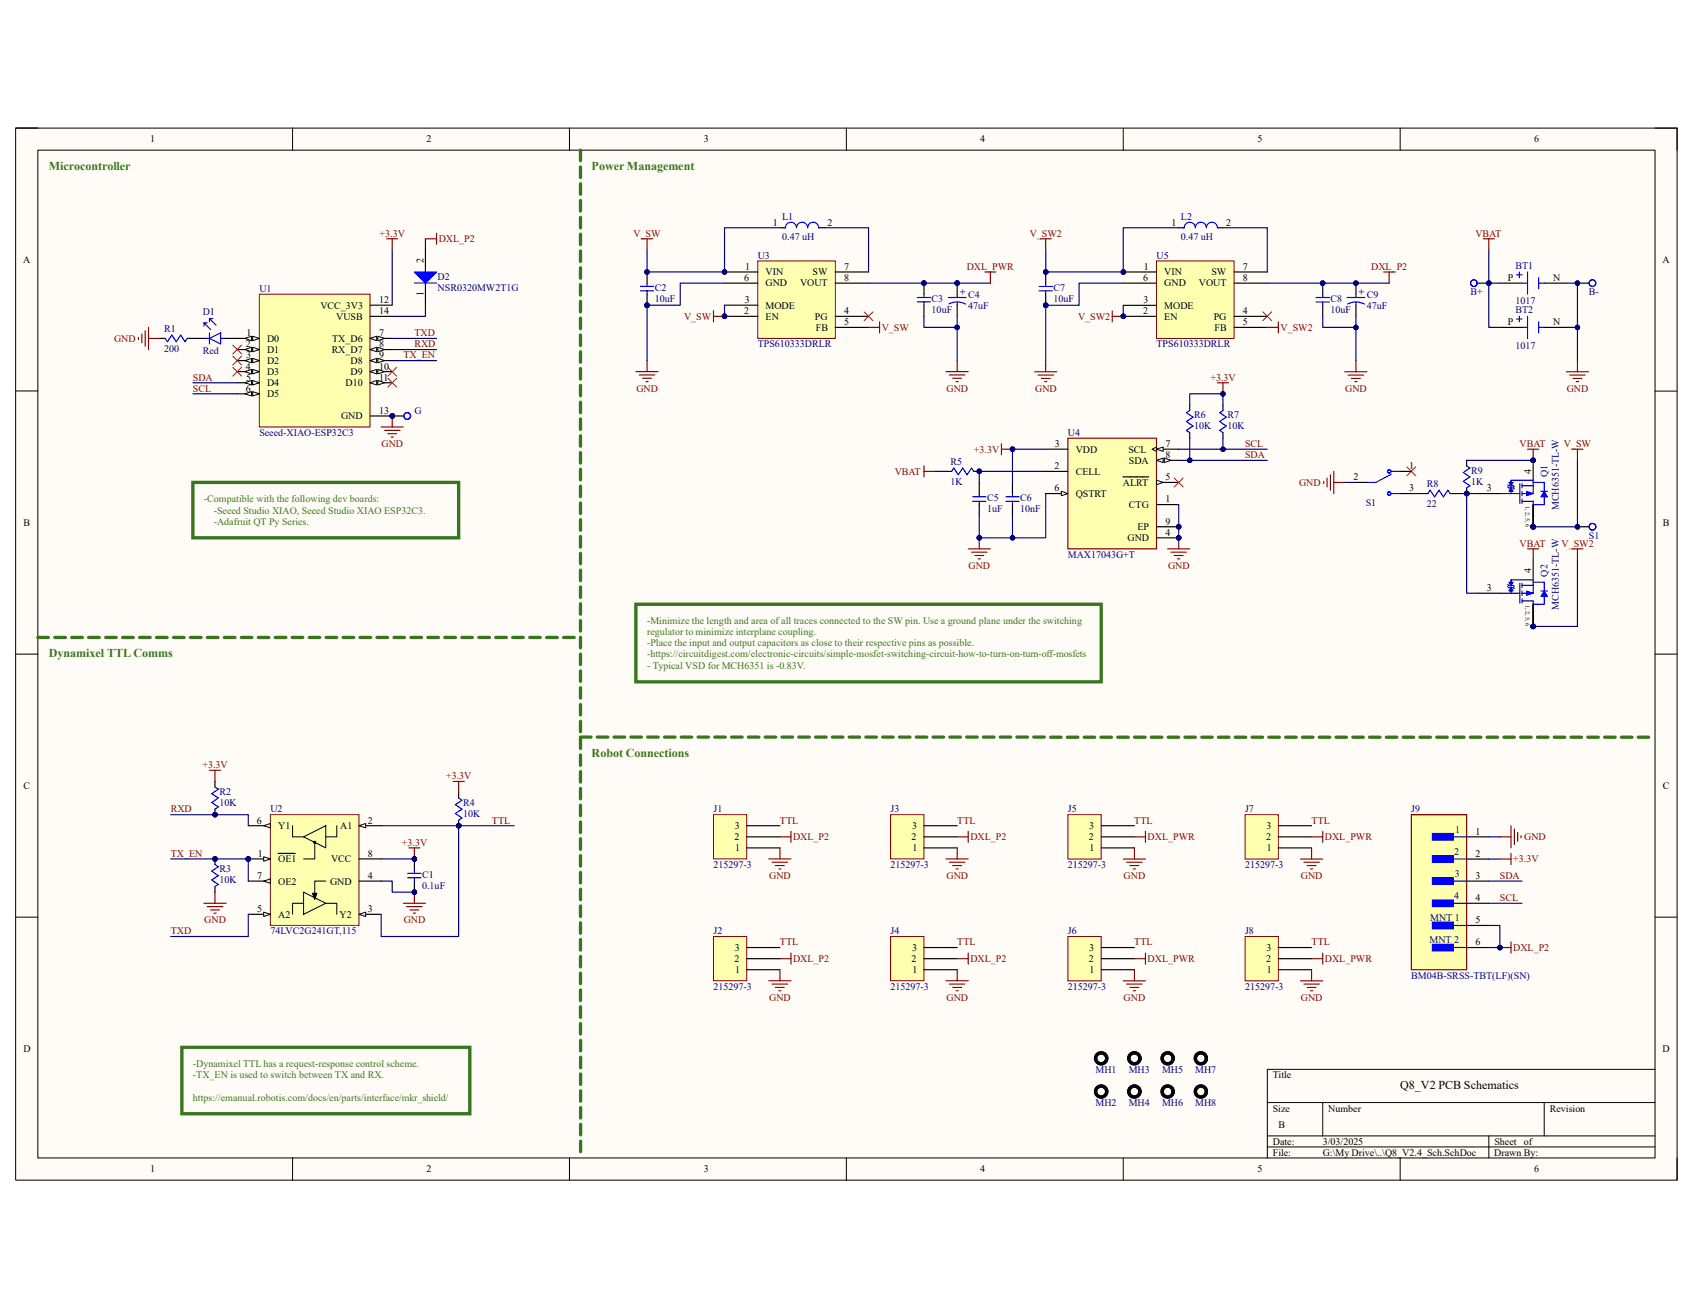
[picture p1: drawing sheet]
<svg xmlns="http://www.w3.org/2000/svg" width="279mm" height="216mm" viewBox="0 0 279 216" stroke-linecap="round" stroke-linejoin="round" font-family="sans-serif">
<defs><g id="words">
<g font-size="2" fill="#38761d">
<text x="8.1" y="28">Microcontroller</text>
<text x="97.6" y="28">Power Management</text>
<text x="8.1" y="108.5">Dynamixel TTL Comms</text>
<text x="97.6" y="124.9">Robot Connections</text>
</g>
<text font-size="2" x="231.1" y="179.7">Q8_V2 PCB Schematics</text>
<g font-size="1.7">
<text x="24.8" y="23.5">1</text>
<text x="70.4" y="23.5">2</text>
<text x="116.1" y="23.5">3</text>
<text x="161.8" y="23.5">4</text>
<text x="207.5" y="23.5">5</text>
<text x="253.2" y="23.5">6</text>
<text x="127.5" y="37.2">1</text>
<text x="136.6" y="37.2">2</text>
<text x="193.3" y="37.2">1</text>
<text x="202.4" y="37.2">2</text>
<text x="3.8" y="43.4">A</text>
<text x="69.9" y="43.4" transform="rotate(-90 69.9 43.4)">2</text>
<text x="122.8" y="46.4">6</text>
<text x="123" y="44.6">1</text>
<text x="126.3" y="45.5">VIN</text>
<text x="126.3" y="47.3">GND</text>
<text x="132" y="47.3">VOUT</text>
<text x="134.1" y="45.5">SW</text>
<text x="139.3" y="44.6">7</text>
<text x="139.3" y="46.4">8</text>
<text x="188.6" y="46.4">6</text>
<text x="188.8" y="44.6">1</text>
<text x="192.2" y="45.5">VIN</text>
<text x="192.2" y="47.3">GND</text>
<text x="197.8" y="47.3">VOUT</text>
<text x="199.9" y="45.5">SW</text>
<text x="205.1" y="44.6">7</text>
<text x="205.1" y="46.4">8</text>
<text x="248.9" y="46.4">P</text>
<text x="256.3" y="46.4">N</text>
<text x="274.4" y="43.4">A</text>
<text x="52.9" y="50.9">VCC_3V3</text>
<text x="55.5" y="52.8">VUSB</text>
<text x="62.5" y="51.9">14</text>
<text x="62.5" y="50">12</text>
<text x="69.9" y="48.8" transform="rotate(-90 69.9 48.8)">1</text>
<text x="122.8" y="51.9">2</text>
<text x="122.9" y="50">3</text>
<text x="126.3" y="50.9">MODE</text>
<text x="126.3" y="52.8">EN</text>
<text x="134.5" y="52.8">PG</text>
<text x="139.3" y="53.7">5</text>
<text x="139.3" y="51.9">4</text>
<text x="188.6" y="51.9">2</text>
<text x="188.7" y="50">3</text>
<text x="192.2" y="50.9">MODE</text>
<text x="192.2" y="52.8">EN</text>
<text x="200.3" y="52.8">PG</text>
<text x="205.1" y="51.9">4</text>
<text x="205.1" y="53.7">5</text>
<text x="248.9" y="53.7">P</text>
<text x="256.3" y="53.7">N</text>
<text x="40.6" y="57.3">2</text>
<text x="40.6" y="59.2">3</text>
<text x="40.7" y="55.5">1</text>
<text x="44.1" y="56.4">D0</text>
<text x="44.1" y="58.3">D1</text>
<text x="54.7" y="58.3">RX_D7</text>
<text x="54.8" y="56.4">TX_D6</text>
<text x="62.5" y="55.5">7</text>
<text x="62.5" y="57.3">8</text>
<text x="62.5" y="59.2">9</text>
<text x="134.6" y="54.6">FB</text>
<text x="200.4" y="54.6">FB</text>
<text x="40.6" y="61">4</text>
<text x="40.6" y="64.7">6</text>
<text x="40.6" y="62.8">5</text>
<text x="44.1" y="60.1">D2</text>
<text x="44.1" y="61.9">D3</text>
<text x="44.1" y="63.7">D4</text>
<text x="44.1" y="65.6">D5</text>
<text x="57" y="63.7">D10</text>
<text x="57.8" y="61.9">D9</text>
<text x="57.9" y="60.1">D8</text>
<text x="62.5" y="62.8">11</text>
<text x="62.5" y="61">10</text>
<text x="56.3" y="69.2">GND</text>
<text x="62.5" y="68.3">13</text>
<text x="174" y="77.4">2</text>
<text x="174.1" y="73.8">3</text>
<text x="177.5" y="74.7">VDD</text>
<text x="186.2" y="74.7">SCL</text>
<text x="186.3" y="76.5">SDA</text>
<text x="192.3" y="73.8">7</text>
<text x="192.3" y="75.6">8</text>
<text x="232.5" y="77.4">1</text>
<text x="174" y="81.1">6</text>
<text x="177.5" y="78.4">CELL</text>
<text x="177.5" y="82">QSTRT</text>
<text x="185.3" y="80.2">ALRT</text>
<text x="186.3" y="83.8">CTG</text>
<text x="192.3" y="79.3">5</text>
<text x="192.3" y="82.9">1</text>
<text x="223.4" y="79.3">2</text>
<text x="232.5" y="81.1">3</text>
<text x="245.4" y="81.1">3</text>
<text x="252.7" y="78.2" transform="rotate(-90 252.7 78.2)">4</text>
<text x="3.9" y="86.8">B</text>
<text x="186.1" y="89.3">GND</text>
<text x="187.7" y="87.5">EP</text>
<text x="192.3" y="88.4">4</text>
<text x="192.3" y="86.6">9</text>
<text x="274.4" y="86.8">B</text>
<text x="252.7" y="94.6" transform="rotate(-90 252.7 94.6)">4</text>
<text x="245.4" y="97.6">3</text>
<text x="3.9" y="130.2">C</text>
<text x="274.4" y="130.2">C</text>
<text x="42.4" y="136">6</text>
<text x="45.9" y="136.9">Y1</text>
<text x="56.2" y="136.9">A1</text>
<text x="60.7" y="136">2</text>
<text x="121.3" y="136.9">3</text>
<text x="150.5" y="136.9">3</text>
<text x="179.7" y="136.9">3</text>
<text x="209" y="136.9">3</text>
<text x="243.5" y="137.8">1</text>
<text x="42.5" y="141.4">1</text>
<text x="45.9" y="142.3">OE1</text>
<text x="54.6" y="142.3">VCC</text>
<text x="60.7" y="141.4">8</text>
<text x="121.2" y="138.7">2</text>
<text x="121.3" y="140.5">1</text>
<text x="150.4" y="138.7">2</text>
<text x="150.6" y="140.5">1</text>
<text x="179.7" y="138.7">2</text>
<text x="179.8" y="140.5">1</text>
<text x="208.9" y="138.7">2</text>
<text x="209.1" y="140.5">1</text>
<text x="243.5" y="141.4">2</text>
<text x="42.4" y="145.1">7</text>
<text x="45.9" y="146">OE2</text>
<text x="54.5" y="146">GND</text>
<text x="60.7" y="145.1">4</text>
<text x="243.5" y="145.1">3</text>
<text x="243.5" y="148.7">4</text>
<text x="42.4" y="150.6">5</text>
<text x="45.9" y="151.5">A2</text>
<text x="56" y="151.5">Y2</text>
<text x="60.7" y="150.6">3</text>
<text x="243.5" y="152.4">5</text>
<text x="121.2" y="158.8">2</text>
<text x="121.3" y="157">3</text>
<text x="121.3" y="160.6">1</text>
<text x="150.4" y="158.8">2</text>
<text x="150.5" y="157">3</text>
<text x="150.6" y="160.6">1</text>
<text x="179.7" y="158.8">2</text>
<text x="179.7" y="157">3</text>
<text x="179.8" y="160.6">1</text>
<text x="208.9" y="158.8">2</text>
<text x="209" y="157">3</text>
<text x="209.1" y="160.6">1</text>
<text x="243.5" y="156.1">6</text>
<text x="3.9" y="173.7">D</text>
<text x="274.4" y="173.7">D</text>
<text x="210.1" y="178">Title</text>
<text x="210.1" y="183.5">Size</text>
<text x="219.2" y="183.5">Number</text>
<text x="255.8" y="183.5">Revision</text>
<text x="210.1" y="189">Date:</text>
<text x="210.1" y="190.8">File:</text>
<text x="211" y="186.2">B</text>
<text x="218.3" y="190.8">G:\My Drive\..\Q8_V2.4_Sch.SchDoc</text>
<text x="218.3" y="189">3/03/2025</text>
<text x="246.6" y="190.8">Drawn By:</text>
<text x="246.6" y="189">Sheet</text>
<text x="251.5" y="189">of</text>
<text x="24.8" y="193.5">1</text>
<text x="70.4" y="193.5">2</text>
<text x="116.1" y="193.5">3</text>
<text x="161.8" y="193.5">4</text>
<text x="207.5" y="193.5">5</text>
<text x="253.2" y="193.5">6</text>
</g>
<g font-size="1.7" fill="#800000">
<text x="62.7" y="39.1">+3.3V</text>
<text x="72.4" y="40">DXL_P2</text>
<text x="104.5" y="39.1">V_SW</text>
<text x="169.9" y="39.1">V_SW2</text>
<text x="243.5" y="39.1">VBAT</text>
<text x="159.5" y="44.6">DXL_PWR</text>
<text x="226.3" y="44.6">DXL_P2</text>
<text x="112.9" y="52.8">V_SW</text>
<text x="177.9" y="52.8">V_SW2</text>
<text x="18.8" y="56.4">GND</text>
<text x="66.6" y="59.2">TX_EN</text>
<text x="68.4" y="57.3">RXD</text>
<text x="68.4" y="55.5">TXD</text>
<text x="145.5" y="54.6">V_SW</text>
<text x="211.3" y="54.6">V_SW2</text>
<text x="31.8" y="64.7">SCL</text>
<text x="31.8" y="62.8">SDA</text>
<text x="105" y="64.7">GND</text>
<text x="156.2" y="64.7">GND</text>
<text x="170.8" y="64.7">GND</text>
<text x="199.7" y="62.8">+3.3V</text>
<text x="222" y="64.7">GND</text>
<text x="258.6" y="64.7">GND</text>
<text x="63" y="73.8">GND</text>
<text x="160.7" y="74.7">+3.3V</text>
<text x="205.5" y="73.8">SCL</text>
<text x="205.5" y="75.6">SDA</text>
<text x="250.8" y="73.8">VBAT</text>
<text x="258.1" y="73.8">V_SW</text>
<text x="147.7" y="78.4">VBAT</text>
<text x="214.4" y="80.2">GND</text>
<text x="159.9" y="93.9">GND</text>
<text x="192.8" y="93.9">GND</text>
<text x="250.8" y="90.3">VBAT</text>
<text x="257.7" y="90.3">V_SW2</text>
<text x="33.4" y="126.8">+3.3V</text>
<text x="73.6" y="128.6">+3.3V</text>
<text x="28.2" y="134.1">RXD</text>
<text x="81.2" y="136">TTL</text>
<text x="128.7" y="136">TTL</text>
<text x="158" y="136">TTL</text>
<text x="187.2" y="136">TTL</text>
<text x="216.5" y="136">TTL</text>
<text x="28.2" y="141.4">TX_EN</text>
<text x="66.3" y="139.6">+3.3V</text>
<text x="130.9" y="138.7">DXL_P2</text>
<text x="160.1" y="138.7">DXL_P2</text>
<text x="189.4" y="138.7">DXL_PWR</text>
<text x="218.7" y="138.7">DXL_PWR</text>
<text x="249.7" y="142.3">+3.3V</text>
<text x="251.5" y="138.7">GND</text>
<text x="127" y="145.1">GND</text>
<text x="156.2" y="145.1">GND</text>
<text x="185.4" y="145.1">GND</text>
<text x="214.7" y="145.1">GND</text>
<text x="247.5" y="148.7">SCL</text>
<text x="247.5" y="145.1">SDA</text>
<text x="28.2" y="154.2">TXD</text>
<text x="33.7" y="152.4">GND</text>
<text x="66.6" y="152.4">GND</text>
<text x="128.7" y="156.1">TTL</text>
<text x="130.9" y="158.8">DXL_P2</text>
<text x="158" y="156.1">TTL</text>
<text x="160.1" y="158.8">DXL_P2</text>
<text x="187.2" y="156.1">TTL</text>
<text x="189.4" y="158.8">DXL_PWR</text>
<text x="216.5" y="156.1">TTL</text>
<text x="218.7" y="158.8">DXL_PWR</text>
<text x="249.7" y="157">DXL_P2</text>
<text x="127" y="165.2">GND</text>
<text x="156.2" y="165.2">GND</text>
<text x="185.4" y="165.2">GND</text>
<text x="214.7" y="165.2">GND</text>
</g>
<g font-size="1.7" fill="#000080">
<text x="129.1" y="36.3">L1</text>
<text x="129.1" y="39.6">0.47 uH</text>
<text x="194.9" y="36.3">L2</text>
<text x="194.9" y="39.6">0.47 uH</text>
<text x="72.2" y="46.2">D2</text>
<text x="125.1" y="42.7">U3</text>
<text x="190.9" y="42.7">U5</text>
<text x="250.1" y="44.4">BT1</text>
<text x="33.5" y="52">D1</text>
<text x="42.8" y="48.2">U1</text>
<text x="72.2" y="48">NSR0320MW2T1G</text>
<text x="108.1" y="49.8">10uF</text>
<text x="108.1" y="48">C2</text>
<text x="153.8" y="51.7">10uF</text>
<text x="153.8" y="49.8">C3</text>
<text x="159.8" y="49.1">C4</text>
<text x="159.8" y="50.9">47uF</text>
<text x="173.9" y="49.8">10uF</text>
<text x="173.9" y="48">C7</text>
<text x="219.6" y="51.7">10uF</text>
<text x="219.6" y="49.8">C8</text>
<text x="225.6" y="49.1">C9</text>
<text x="225.6" y="50.9">47uF</text>
<text x="242.7" y="48.7">B+</text>
<text x="250.1" y="50.2">1017</text>
<text x="250.1" y="51.7">BT2</text>
<text x="262.2" y="48.7">B-</text>
<text x="27.1" y="58.1">200</text>
<text x="27.1" y="54.8">R1</text>
<text x="33.5" y="58.4">Red</text>
<text x="125.1" y="57.3">TPS610333DRLR</text>
<text x="190.9" y="57.3">TPS610333DRLR</text>
<text x="250.1" y="57.5">1017</text>
<text x="42.8" y="72">Seeed-XIAO-ESP32C3</text>
<text x="68.4" y="68.3">G</text>
<text x="176.2" y="72">U4</text>
<text x="197.1" y="70.9">10K</text>
<text x="197.1" y="69">R6</text>
<text x="202.6" y="70.9">10K</text>
<text x="202.6" y="69">R7</text>
<text x="156.9" y="76.7">R5</text>
<text x="156.9" y="80">1K</text>
<text x="162.9" y="82.8">C5</text>
<text x="168.4" y="82.8">C6</text>
<text x="225.4" y="83.5">S1</text>
<text x="235.5" y="83.7">22</text>
<text x="235.5" y="80.4">R8</text>
<text x="242.8" y="80">1K</text>
<text x="242.8" y="78.2">R9</text>
<text x="255.4" y="78.7" transform="rotate(-90 255.4 78.7)">Q1</text>
<text x="162.9" y="84.6">1uF</text>
<text x="168.4" y="84.6">10nF</text>
<text x="257.2" y="84.2" transform="rotate(-90 257.2 84.2)">MCH6351-TL-W</text>
<text x="262.2" y="89">S1</text>
<text x="176.2" y="92.1">MAX17043G+T</text>
<text x="255.4" y="95.2" transform="rotate(-90 255.4 95.2)">Q2</text>
<text x="257.2" y="100.6" transform="rotate(-90 257.2 100.6)">MCH6351-TL-W</text>
<text x="36.2" y="131.2">R2</text>
<text x="36.2" y="133">10K</text>
<text x="44.6" y="134.1">U2</text>
<text x="76.4" y="134.9">10K</text>
<text x="76.4" y="133">R4</text>
<text x="117.8" y="134.1">J1</text>
<text x="147" y="134.1">J3</text>
<text x="176.2" y="134.1">J5</text>
<text x="205.5" y="134.1">J7</text>
<text x="232.9" y="134.1">J9</text>
<text x="240.1" y="137.4">1</text>
<text x="36.2" y="144">R3</text>
<text x="117.8" y="143.3">215297-3</text>
<text x="147" y="143.3">215297-3</text>
<text x="176.2" y="143.3">215297-3</text>
<text x="205.5" y="143.3">215297-3</text>
<text x="240" y="141.1">2</text>
<text x="36.2" y="145.8">10K</text>
<text x="69.7" y="146.7">0.1uF</text>
<text x="69.7" y="144.9">C1</text>
<text x="240" y="148.4">4</text>
<text x="240.1" y="144.7">3</text>
<text x="44.6" y="154.2">74LVC2G241GT,115</text>
<text x="117.8" y="154.2">J2</text>
<text x="147" y="154.2">J4</text>
<text x="176.2" y="154.2">J6</text>
<text x="205.5" y="154.2">J8</text>
<text x="235.9" y="155.7">MNT 2</text>
<text x="236.1" y="152">MNT 1</text>
<text x="232.9" y="161.5">BM04B-SRSS-TBT(LF)(SN)</text>
<text x="117.8" y="163.4">215297-3</text>
<text x="147" y="163.4">215297-3</text>
<text x="176.2" y="163.4">215297-3</text>
<text x="205.5" y="163.4">215297-3</text>
<text x="180.8" y="177.1">MH1</text>
<text x="186.3" y="177.1">MH3</text>
<text x="191.8" y="177.1">MH5</text>
<text x="197.3" y="177.1">MH7</text>
<text x="180.8" y="182.6">MH2</text>
<text x="186.3" y="182.6">MH4</text>
<text x="191.8" y="182.6">MH6</text>
<text x="197.3" y="182.6">MH8</text>
</g>
<g font-size="1.7" fill="#00f">
<text x="158.3" y="47.6" transform="rotate(90 158.3 47.6)">+</text>
<text x="224.1" y="47.6" transform="rotate(90 224.1 47.6)">+</text>
</g>
<g font-size="1.7" fill="#38761d">
<text x="33.7" y="82.9">-Compatible with the following dev boards:</text>
<text x="35.3" y="86.6">-Adafruit QT Py Series.</text>
<text x="35.3" y="84.8">-Seeed Studio XIAO, Seeed Studio XIAO ESP32C3.</text>
<text x="106.8" y="103">-Minimize the length and area of all traces connected to the SW pin. Use a ground plane under the switching</text>
<text x="106.8" y="104.9">regulator to minimize interplane coupling.</text>
<text x="106.8" y="106.7">-Place the input and output capacitors as close to their respective pins as possible.</text>
<text x="106.8" y="108.5">-https://circuitdigest.com/electronic-circuits/simple-mosfet-switching-circuit-how-to-turn-on-turn-off-mosfets</text>
<text x="106.8" y="110.4">- Typical VSD for MCH6351 is -0.83V.</text>
<text x="31.8" y="176.2">-Dynamixel TTL has a request-response control scheme.</text>
<text x="31.8" y="178">-TX_EN is used to switch between TX and RX.</text>
<text x="31.8" y="181.7">https://emanual.robotis.com/docs/en/parts/interface/mkr_shield/</text>
</g>
<g font-size="1">
<text x="251.8" y="83.5" transform="rotate(90 251.8 83.5)">1, 2, 5, 6</text>
<text x="251.8" y="99.9" transform="rotate(90 251.8 99.9)">1, 2, 5, 6</text>
</g>
</g></defs>
<path d="M2.6 21.1h274.2v173.7h-274.2z" fill="#fffcf8"/>
<path d="M2.6 21.1h274.2v173.7h-274.2z" fill="none" stroke="#000" stroke-width=".17"/>
<path d="M6.2 24.8h266.9v166.3h-266.9z" fill="#fffcf8"/>
<g fill="none" stroke="#000" stroke-width=".17">
<path d="M2.6 21.1h3.6M6.2 24.8h266.9v166.3h-266.9zM48.3 21.1v3.7M94 21.1v3.7M139.7 21.1v3.7M185.4 21.1v3.7M231.1 21.1v3.7M273.1 21.1h3.7v3.7M2.6 64.5h3.6M273.1 64.6h3.7M2.6 108h3.6M273.1 108h3.7"/>
<path d="M2.6 151.4h3.6M273.1 151.4h3.7M273.1 176.5h-64v14.6M48.3 191.1v3.7M94 191.1v3.7M139.7 191.1v3.7M185.4 191.1v3.7M209.1 182h64M209.1 187.5h64M209.1 189.3h64M218.3 182v5.5M231.1 191.1v3.7"/>
<path d="M245.7 187.5v3.6M254.8 182v5.5M276.8 191.1v3.7"/>
</g>
<path d="M117.8 134.5h5.4v7.3h-5.4z" fill="#ffffb0"/>
<path d="M117.8 134.5h5.4v7.3h-5.4z" fill="none" stroke="#800000" stroke-width=".17"/>
<path d="M123.2 140h5.5M123.2 138.1h5.5M123.2 136.3h5.5" fill="none" stroke="#000" stroke-width=".19"/>
<path d="M128.7 140v1.8M126.9 141.8h3.6M127.4 142.3h2.6M128 142.9h1.4M128.5 143.4h.4" fill="none" stroke="#800000" stroke-width=".19"/>
<path d="M147 134.5h5.5v7.3h-5.5z" fill="#ffffb0"/>
<path d="M147 134.5h5.5v7.3h-5.5z" fill="none" stroke="#800000" stroke-width=".17"/>
<path d="M152.5 140h5.5M152.5 138.1h5.5M152.5 136.3h5.5" fill="none" stroke="#000" stroke-width=".19"/>
<path d="M158 140v1.8M156.1 141.8h3.7M156.7 142.3h2.5M157.2 142.9h1.5M157.8 143.4h.3" fill="none" stroke="#800000" stroke-width=".19"/>
<path d="M117.8 154.6h5.4v7.3h-5.4z" fill="#ffffb0"/>
<path d="M117.8 154.6h5.4v7.3h-5.4z" fill="none" stroke="#800000" stroke-width=".17"/>
<path d="M123.2 158.2h5.5M123.2 156.4h5.5M123.2 160.1h5.5" fill="none" stroke="#000" stroke-width=".19"/>
<path d="M126.9 161.9h3.6M127.4 162.4h2.6M128 163h1.4M128.5 163.5h.4M128.7 160.1v1.8" fill="none" stroke="#800000" stroke-width=".19"/>
<path d="M147 154.6h5.5v7.3h-5.5z" fill="#ffffb0"/>
<path d="M147 154.6h5.5v7.3h-5.5z" fill="none" stroke="#800000" stroke-width=".17"/>
<path d="M152.5 158.2h5.5M152.5 156.4h5.5M152.5 160.1h5.5" fill="none" stroke="#000" stroke-width=".19"/>
<path d="M156.1 161.9h3.7M156.7 162.4h2.5M157.2 163h1.5M157.8 163.5h.3M158 160.1v1.8" fill="none" stroke="#800000" stroke-width=".19"/>
<path d="M176.2 134.5h5.5v7.3h-5.5z" fill="#ffffb0"/>
<path d="M176.2 134.5h5.5v7.3h-5.5z" fill="none" stroke="#800000" stroke-width=".17"/>
<path d="M181.7 140h5.5M181.7 138.1h5.5M181.7 136.3h5.5" fill="none" stroke="#000" stroke-width=".19"/>
<path d="M187.2 140v1.8M185.4 141.8h3.6M185.9 142.3h2.6M186.5 142.9h1.4M187 143.4h.4" fill="none" stroke="#800000" stroke-width=".19"/>
<path d="M176.2 154.6h5.5v7.3h-5.5z" fill="#ffffb0"/>
<path d="M176.2 154.6h5.5v7.3h-5.5z" fill="none" stroke="#800000" stroke-width=".17"/>
<path d="M181.7 158.2h5.5M181.7 156.4h5.5M181.7 160.1h5.5" fill="none" stroke="#000" stroke-width=".19"/>
<path d="M185.4 161.9h3.6M185.9 162.4h2.6M186.5 163h1.4M187 163.5h.4M187.2 160.1v1.8" fill="none" stroke="#800000" stroke-width=".19"/>
<path d="M205.5 134.5h5.5v7.3h-5.5z" fill="#ffffb0"/>
<path d="M205.5 134.5h5.5v7.3h-5.5z" fill="none" stroke="#800000" stroke-width=".17"/>
<path d="M211 140h5.5M211 138.1h5.5M211 136.3h5.5" fill="none" stroke="#000" stroke-width=".19"/>
<path d="M216.5 140v1.8M214.6 141.8h3.7M215.2 142.3h2.5M215.7 142.9h1.5M216.3 143.4h.3" fill="none" stroke="#800000" stroke-width=".19"/>
<path d="M205.5 154.6h5.5v7.3h-5.5z" fill="#ffffb0"/>
<path d="M205.5 154.6h5.5v7.3h-5.5z" fill="none" stroke="#800000" stroke-width=".17"/>
<path d="M211 158.2h5.5M211 156.4h5.5M211 160.1h5.5" fill="none" stroke="#000" stroke-width=".19"/>
<path d="M214.6 161.9h3.7M215.2 162.4h2.5M215.7 163h1.5M216.3 163.5h.3M216.5 160.1v1.8" fill="none" stroke="#800000" stroke-width=".19"/>
<g fill="none" stroke="#000" stroke-width=".55">
<circle cx="181.7" cy="174.7" r=".92"/>
<circle cx="181.7" cy="174.7" r=".91"/>
<circle cx="187.2" cy="174.7" r=".92"/>
<circle cx="187.2" cy="174.7" r=".91"/>
<circle cx="192.7" cy="174.7" r=".91"/>
<circle cx="198.2" cy="174.7" r=".91"/>
<circle cx="181.7" cy="180.2" r=".92"/>
<circle cx="181.7" cy="180.2" r=".91"/>
<circle cx="187.2" cy="180.2" r=".92"/>
<circle cx="187.2" cy="180.2" r=".91"/>
</g>
<path d="M30 172.9h47.5v10.9h-47.5z" fill="none" stroke="#38761d" stroke-width=".55"/>
<circle cx="64.7" cy="68.7" r=".37" fill="#000080"/>
<circle cx="64.7" cy="68.7" r=".37" fill="none" stroke="#000080" stroke-width=".17"/>
<path d="M42.8 48.6h18.3v21.9h-18.3z" fill="#ffffb0"/>
<path d="M42.8 48.6h18.3v21.9h-18.3z" fill="none" stroke="#800000" stroke-width=".17"/>
<path d="M39.1 55.9h3.7" fill="none" stroke="#000" stroke-width=".19"/>
<path d="M41.7 55.5l1.1 .4-1.1 .3z" fill="#f8fcff"/>
<path d="M41.7 55.5l1.1 .4-1.1 .3z" fill="none" stroke="#000" stroke-width=".17"/>
<path d="M40.4 55.9l1.1-.4v.7z" fill="#f8fcff"/>
<path d="M40.4 55.9l1.1-.4v.7z" fill="none" stroke="#000" stroke-width=".17"/>
<path d="M39.1 57.7h3.7" fill="none" stroke="#000" stroke-width=".19"/>
<path d="M41.7 57.3l1.1 .4-1.1 .4z" fill="#f8fcff"/>
<path d="M41.7 57.3l1.1 .4-1.1 .4z" fill="none" stroke="#000" stroke-width=".17"/>
<path d="M40.4 57.7l1.1-.4v.8z" fill="#f8fcff"/>
<path d="M40.4 57.7l1.1-.4v.8z" fill="none" stroke="#000" stroke-width=".17"/>
<path d="M39.1 59.5h3.7" fill="none" stroke="#000" stroke-width=".19"/>
<path d="M41.7 59.2l1.1 .3-1.1 .4z" fill="#f8fcff"/>
<path d="M41.7 59.2l1.1 .3-1.1 .4z" fill="none" stroke="#000" stroke-width=".17"/>
<path d="M40.4 59.5l1.1-.3v.7z" fill="#f8fcff"/>
<path d="M40.4 59.5l1.1-.3v.7z" fill="none" stroke="#000" stroke-width=".17"/>
<path d="M39.1 61.3h3.7" fill="none" stroke="#000" stroke-width=".19"/>
<path d="M41.7 61l1.1 .3-1.1 .4z" fill="#f8fcff"/>
<path d="M41.7 61l1.1 .3-1.1 .4z" fill="none" stroke="#000" stroke-width=".17"/>
<path d="M40.4 61.3l1.1-.3v.7z" fill="#f8fcff"/>
<path d="M40.4 61.3l1.1-.3v.7z" fill="none" stroke="#000" stroke-width=".17"/>
<path d="M39.1 63.2h3.7" fill="none" stroke="#000" stroke-width=".19"/>
<path d="M41.7 62.8l1.1 .4-1.1 .3z" fill="#f8fcff"/>
<path d="M41.7 62.8l1.1 .4-1.1 .3z" fill="none" stroke="#000" stroke-width=".17"/>
<path d="M40.4 63.2l1.1-.4v.7z" fill="#f8fcff"/>
<path d="M40.4 63.2l1.1-.4v.7z" fill="none" stroke="#000" stroke-width=".17"/>
<path d="M39.1 65h3.7" fill="none" stroke="#000" stroke-width=".19"/>
<path d="M41.7 64.6l1.1 .4-1.1 .4z" fill="#f8fcff"/>
<path d="M41.7 64.6l1.1 .4-1.1 .4z" fill="none" stroke="#000" stroke-width=".17"/>
<path d="M40.4 65l1.1-.4v.8z" fill="#f8fcff"/>
<path d="M40.4 65l1.1-.4v.8z" fill="none" stroke="#000" stroke-width=".17"/>
<path d="M61.1 50.4h3.6M61.1 52.2h3.6M61.1 55.9h3.6" fill="none" stroke="#000" stroke-width=".19"/>
<path d="M61.1 55.9l1.1-.4v.7z" fill="#f8fcff"/>
<path d="M61.1 55.9l1.1-.4v.7z" fill="none" stroke="#000" stroke-width=".17"/>
<path d="M62.4 55.5l1.1 .4-1.1 .3z" fill="#f8fcff"/>
<path d="M62.4 55.5l1.1 .4-1.1 .3z" fill="none" stroke="#000" stroke-width=".17"/>
<path d="M61.1 57.7h3.6" fill="none" stroke="#000" stroke-width=".19"/>
<path d="M61.1 57.7l1.1-.4v.8z" fill="#f8fcff"/>
<path d="M61.1 57.7l1.1-.4v.8z" fill="none" stroke="#000" stroke-width=".17"/>
<path d="M62.4 57.3l1.1 .4-1.1 .4z" fill="#f8fcff"/>
<path d="M62.4 57.3l1.1 .4-1.1 .4z" fill="none" stroke="#000" stroke-width=".17"/>
<path d="M61.1 59.5h3.6" fill="none" stroke="#000" stroke-width=".19"/>
<path d="M61.1 59.5l1.1-.3v.7z" fill="#f8fcff"/>
<path d="M61.1 59.5l1.1-.3v.7z" fill="none" stroke="#000" stroke-width=".17"/>
<path d="M62.4 59.2l1.1 .3-1.1 .4z" fill="#f8fcff"/>
<path d="M62.4 59.2l1.1 .3-1.1 .4z" fill="none" stroke="#000" stroke-width=".17"/>
<path d="M61.1 61.3h3.6" fill="none" stroke="#000" stroke-width=".19"/>
<path d="M61.1 61.3l1.1-.3v.7z" fill="#f8fcff"/>
<path d="M61.1 61.3l1.1-.3v.7z" fill="none" stroke="#000" stroke-width=".17"/>
<path d="M62.4 61l1.1 .3-1.1 .4z" fill="#f8fcff"/>
<path d="M62.4 61l1.1 .3-1.1 .4z" fill="none" stroke="#000" stroke-width=".17"/>
<path d="M61.1 63.2h3.6" fill="none" stroke="#000" stroke-width=".19"/>
<path d="M61.1 63.2l1.1-.4v.7z" fill="#f8fcff"/>
<path d="M61.1 63.2l1.1-.4v.7z" fill="none" stroke="#000" stroke-width=".17"/>
<path d="M62.4 62.8l1.1 .4-1.1 .3z" fill="#f8fcff"/>
<path d="M62.4 62.8l1.1 .4-1.1 .3z" fill="none" stroke="#000" stroke-width=".17"/>
<path d="M61.1 68.7h3.6" fill="none" stroke="#000" stroke-width=".19"/>
<circle cx="64.7" cy="68.7" r=".37" fill="#000080"/>
<circle cx="64.7" cy="68.7" r=".37" fill="none" stroke="#000080" stroke-width=".17"/>
<path d="M250.3 45.4h.9M250.3 52.7h.9M250.7 44.9v.9M250.7 52.2v.9M251.2 46.7h.9M251.2 54h.9M252.1 44.9v3.7M252.1 52.2v3.7M253.9 45.8v1.8M253.9 53.1v1.8M253.9 46.7h.9M253.9 54h.9" fill="none" stroke="#00f" stroke-width=".19"/>
<path d="M70.2 41.2v3.7M70.2 46.7v3.7M247.5 46.7h3.7M247.5 54h3.7M254.8 46.7h3.7M254.8 54h3.7" fill="none" stroke="#000" stroke-width=".19"/>
<path d="M244.8 39.4h1.8M245.7 39.4v1.9M260.3 59.5v1.9M258.5 61.4h3.6M259.1 61.9h2.5M259.6 62.5h1.5M260.1 63h.4" fill="none" stroke="#800000" stroke-width=".19"/>
<path d="M68.4 44.9h3.7l-1.9 1.8z" fill="#00f"/>
<path d="M68.4 44.9h3.7l-1.9 1.8zM68.4 46.7h3.7" fill="none" stroke="#00f" stroke-width=".19"/>
<path d="M63.8 39.4h1.8M64.7 39.4v1.8M62.9 70.5h3.6M63.5 71h2.5M64 71.6h1.5M64.5 72.1h.4M64.7 68.7v1.8" fill="none" stroke="#800000" stroke-width=".19"/>
<circle cx="64.7" cy="68.7" r=".37" fill="#000080"/>
<circle cx="64.7" cy="68.7" r=".37" fill="none" stroke="#000080" stroke-width=".17"/>
<g fill="none" stroke="#38761d" stroke-width=".55">
<path d="M95.8 24.8v1.7M95.8 27.6v1.7M95.8 30.3v1.8M95.8 33.1v1.7M95.8 35.9v1.7M95.8 38.7v1.7M95.8 41.4v1.8M95.8 44.2v1.7M95.8 47v1.7M95.8 49.7v1.8M95.8 52.5v1.8M95.8 55.3v1.7"/>
<path d="M95.8 58.1v1.7M31.8 79.6h43.9v9.2h-43.9zM95.8 60.8v1.8M95.8 63.6v1.7M95.8 66.4v1.7M95.8 69.2v1.7M95.8 71.9v1.8M95.8 74.7v1.7M95.8 77.5v1.7M95.8 80.2v1.8M95.8 83v1.8M95.8 85.8v1.7"/>
<path d="M95.8 88.6v1.7M95.8 91.3v1.8M95.8 94.1v1.7M95.8 96.9v1.7M95.8 99.7v1.7M104.9 99.7h76.8v12.8h-76.8zM6.2 105.2h1.8M9 105.2h1.8M11.8 105.2h1.8M14.6 105.2h1.8M17.4 105.2h1.8M20.2 105.2h1.8"/>
<path d="M23 105.2h1.8M25.8 105.2h1.8M28.6 105.2h1.8M31.4 105.2h1.8M34.2 105.2h1.8M37 105.2h1.8M39.8 105.2h1.8M42.6 105.2h1.8M45.4 105.2h1.8M48.2 105.2h1.8M51 105.2h1.8M53.8 105.2h1.8"/>
<path d="M56.6 105.2h1.8M59.4 105.2h1.8M62.2 105.2h1.8M65 105.2h1.8M67.8 105.2h1.8M70.6 105.2h1.8M73.4 105.2h1.8M76.2 105.2h1.8M79 105.2h1.8M81.8 105.2h1.8M84.6 105.2h1.8M87.4 105.2h1.8"/>
<path d="M90.2 105.2h1.8M93 105.2h1.8M95.8 102.4v1.8M95.8 105.2v1.7M95.8 108v1.7M95.8 110.7v1.8M95.8 113.5v1.7M95.8 116.3v1.7M95.8 119.1v1.7M95.8 121.8v1.7M95.8 124.6v1.7M95.8 127.4v1.7"/>
<path d="M95.8 130.1v1.8M95.8 132.9v1.7M95.8 135.7v1.7M95.8 138.5v1.7M95.8 141.2v1.8M95.8 144v1.7M95.8 146.8v1.7M95.8 149.5v1.8M95.8 152.3v1.8M95.8 155.1v1.7M95.8 157.9v1.7M95.8 160.6v1.8"/>
<path d="M95.8 163.4v1.7M95.8 166.2v1.7M95.8 169v1.7M95.8 171.7v1.8M95.8 174.5v1.7M95.8 177.3v1.7M95.8 180v1.8M95.8 182.8v1.8M95.8 185.6v1.7M95.8 188.4v1.7"/>
</g>
<g fill="none" stroke="#000" stroke-width=".55">
<circle cx="192.7" cy="180.2" r=".91"/>
<circle cx="198.2" cy="180.2" r=".91"/>
</g>
<path d="M38.4 57l1.5 1.4M38.4 58.8l1.5 1.5M39.9 57l-1.5 1.4M39.9 58.8l-1.5 1.5M64 60.6l1.5 1.5M64 62.4l1.5 1.5M65.5 60.6l-1.5 1.5M65.5 62.4l-1.5 1.5" fill="none" stroke="#f00" stroke-width=".17"/>
<circle cx="194.5" cy="86.9" r=".37" fill="#000080"/>
<circle cx="194.5" cy="86.9" r=".37" fill="none" stroke="#000080" stroke-width=".17"/>
<circle cx="194.5" cy="88.8" r=".36" fill="#000080"/>
<circle cx="194.5" cy="88.8" r=".36" fill="none" stroke="#000080" stroke-width=".17"/>
<path d="M176.2 72.3h14.7v18.3h-14.7z" fill="#ffffb0"/>
<path d="M176.2 72.3h14.7v18.3h-14.7z" fill="none" stroke="#800000" stroke-width=".19"/>
<path d="M172.6 74.1h3.6M190.9 79.6h3.6" fill="none" stroke="#000" stroke-width=".19"/>
<path d="M190.9 79.3l1.1 .3-1.1 .4z" fill="#f8fcff"/>
<path d="M190.9 79.3l1.1 .3-1.1 .4z" fill="none" stroke="#000" stroke-width=".17"/>
<path d="M172.6 77.8h3.6M185.3 78.7h4.3M190.9 83.3h3.6M190.9 87h3.6" fill="none" stroke="#000" stroke-width=".19"/>
<circle cx="194.5" cy="86.9" r=".37" fill="#000080"/>
<circle cx="194.5" cy="86.9" r=".37" fill="none" stroke="#000080" stroke-width=".17"/>
<path d="M172.6 81.5h3.6" fill="none" stroke="#000" stroke-width=".19"/>
<path d="M175.2 81.1l1 .4-1 .3z" fill="#f8fcff"/>
<path d="M175.2 81.1l1 .4-1 .3z" fill="none" stroke="#000" stroke-width=".17"/>
<path d="M190.9 74.1h3.6" fill="none" stroke="#000" stroke-width=".19"/>
<path d="M190.9 74.1l1.1-.3v.7z" fill="#f8fcff"/>
<path d="M190.9 74.1l1.1-.3v.7zM190.9 73.8l-.8 .3 .8 .4" fill="none" stroke="#000" stroke-width=".17"/>
<path d="M190.9 76h3.6" fill="none" stroke="#000" stroke-width=".19"/>
<path d="M190.9 76l1.1-.4v.7z" fill="#f8fcff"/>
<path d="M190.9 76l1.1-.4v.7z" fill="none" stroke="#000" stroke-width=".17"/>
<path d="M192.2 75.6l1.1 .4-1.1 .3z" fill="#f8fcff"/>
<path d="M192.2 75.6l1.1 .4-1.1 .3z" fill="none" stroke="#000" stroke-width=".17"/>
<path d="M190.9 88.8h3.6" fill="none" stroke="#000" stroke-width=".19"/>
<circle cx="194.5" cy="88.8" r=".36" fill="#000080"/>
<circle cx="194.5" cy="88.8" r=".36" fill="none" stroke="#000080" stroke-width=".17"/>
<path d="M192.7 90.6h3.6M193.3 91.1h2.5M193.8 91.7h1.5M194.3 92.2h.4M194.5 88.8v1.8" fill="none" stroke="#800000" stroke-width=".19"/>
<circle cx="194.5" cy="88.8" r=".36" fill="#000080"/>
<circle cx="194.5" cy="88.8" r=".36" fill="none" stroke="#000080" stroke-width=".17"/>
<path d="M193.8 78.9l1.5 1.5M195.3 78.9l-1.5 1.5" fill="none" stroke="#f00" stroke-width=".17"/>
<path d="M161.6 79.6v1.8M161.6 83.3v1.8" fill="none" stroke="#000" stroke-width=".19"/>
<path d="M160.5 82.7h2.2M160.5 82h2.2M161.6 81.4v.6M161.6 82.7v.6" fill="none" stroke="#00f" stroke-width=".19"/>
<path d="M159.8 90.6h3.6M160.3 91.1h2.6M160.9 91.7h1.4M161.4 92.2h.4M161.6 88.8v1.8" fill="none" stroke="#800000" stroke-width=".19"/>
<circle cx="161.6" cy="88.8" r=".36" fill="#000080"/>
<circle cx="161.6" cy="88.8" r=".36" fill="none" stroke="#000080" stroke-width=".17"/>
<circle cx="161.6" cy="77.8" r=".37" fill="#000080"/>
<circle cx="161.6" cy="77.8" r=".37" fill="none" stroke="#000080" stroke-width=".17"/>
<path d="M157.4 77.3l-.4 .5" fill="none" stroke="#00f" stroke-width=".19"/>
<path d="M156.1 77.8h.9M160.7 77.8h.9" fill="none" stroke="#000" stroke-width=".19"/>
<circle cx="161.6" cy="77.8" r=".37" fill="#000080"/>
<circle cx="161.6" cy="77.8" r=".37" fill="none" stroke="#000080" stroke-width=".17"/>
<path d="M157.4 77.3l.7 1.1 .8-1.1 .7 1.1 .7-1.1 .4 .5" fill="none" stroke="#00f" stroke-width=".19"/>
<path d="M165.3 73.2v1.9M165.3 74.1h1.8" fill="none" stroke="#800000" stroke-width=".19"/>
<circle cx="167.1" cy="74.1" r=".37" fill="#000080"/>
<circle cx="167.1" cy="74.1" r=".37" fill="none" stroke="#000080" stroke-width=".17"/>
<path d="M152.5 76.9v1.8M152.5 77.8h1.8M200.9 63.2h1.9M201.8 63.2v1.8" fill="none" stroke="#800000" stroke-width=".19"/>
<path d="M196.3 67.8l-.5 .3 1.1 .8-1.1 .7 1.1 .7-1.1 .7 .5 .4M201.8 67.8l-.5 .3 1.1 .8-1.1 .7 1.1 .7-1.1 .7 .5 .4" fill="none" stroke="#00f" stroke-width=".19"/>
<path d="M196.3 66.8v1M196.3 71.4v.9M201.8 66.8v1M201.8 71.4v.9" fill="none" stroke="#000" stroke-width=".19"/>
<circle cx="201.8" cy="65" r=".37" fill="#000080"/>
<circle cx="201.8" cy="65" r=".37" fill="none" stroke="#000080" stroke-width=".17"/>
<circle cx="253" cy="86.9" r=".37" fill="#000080"/>
<circle cx="253" cy="86.9" r=".37" fill="none" stroke="#000080" stroke-width=".17"/>
<circle cx="253" cy="86.9" r=".37" fill="#000080"/>
<circle cx="253" cy="86.9" r=".37" fill="none" stroke="#000080" stroke-width=".17"/>
<circle cx="253" cy="76" r=".37" fill="#000080"/>
<circle cx="253" cy="76" r=".37" fill="none" stroke="#000080" stroke-width=".17"/>
<circle cx="253" cy="86.9" r=".37" fill="#000080"/>
<circle cx="253" cy="86.9" r=".37" fill="none" stroke="#000080" stroke-width=".17"/>
<circle cx="253" cy="86.9" r=".37" fill="#000080"/>
<circle cx="253" cy="86.9" r=".37" fill="none" stroke="#000080" stroke-width=".17"/>
<path d="M253 83.3v3.7" fill="none" stroke="#000" stroke-width=".19"/>
<circle cx="253" cy="86.9" r=".37" fill="#000080"/>
<circle cx="253" cy="86.9" r=".37" fill="none" stroke="#000080" stroke-width=".17"/>
<path d="M253 83.3v3.7" fill="none" stroke="#000" stroke-width=".19"/>
<circle cx="253" cy="86.9" r=".37" fill="#000080"/>
<circle cx="253" cy="86.9" r=".37" fill="none" stroke="#000080" stroke-width=".17"/>
<path d="M253 76v3.6M243.9 81.5h3.6" fill="none" stroke="#000" stroke-width=".19"/>
<circle cx="253" cy="76" r=".37" fill="#000080"/>
<circle cx="253" cy="76" r=".37" fill="none" stroke="#000080" stroke-width=".17"/>
<path d="M253 83.3v3.7" fill="none" stroke="#000" stroke-width=".19"/>
<circle cx="253" cy="86.9" r=".37" fill="#000080"/>
<circle cx="253" cy="86.9" r=".37" fill="none" stroke="#000080" stroke-width=".17"/>
<path d="M253 83.3v3.7" fill="none" stroke="#000" stroke-width=".19"/>
<circle cx="253" cy="86.9" r=".37" fill="#000080"/>
<circle cx="253" cy="86.9" r=".37" fill="none" stroke="#000080" stroke-width=".17"/>
<path d="M250.8 79.8v3.3M251.2 79.8v.7M253 79.6v1.9h-1.8M247.5 81.5h3.3M251.2 82.7h1.8M251.2 80.2h1.8M251.2 81.1v.7M251.2 82.4v.7" fill="none" stroke="#00f" stroke-width=".19"/>
<path d="M251.9 81.1l1.1 .4-1.1 .3z" fill="#00f"/>
<path d="M251.9 81.1l1.1 .4-1.1 .3z" fill="none" stroke="#00f" stroke-width=".17"/>
<path d="M253 79.6h1.8v1.5M254.8 82v1.3h-1.8v-.6" fill="none" stroke="#00f" stroke-width=".19"/>
<path d="M254.8 81.1l.6 .9h-1.1z" fill="#00f"/>
<path d="M254.8 81.1l.6 .9h-1.1z" fill="none" stroke="#00f" stroke-width=".17"/>
<path d="M249 80.5h.7M254.3 81.1h1.1" fill="none" stroke="#00f" stroke-width=".19"/>
<path d="M249.4 80.5l.3 .6h-.7z" fill="#00f"/>
<path d="M249.4 80.5l.3 .6h-.7z" fill="none" stroke="#00f" stroke-width=".17"/>
<path d="M249.4 80.9v.6" fill="none" stroke="#00f" stroke-width=".19"/>
<path d="M249 79.6h.7l-.3 .6z" fill="#00f"/>
<path d="M249 79.6h.7l-.3 .6z" fill="none" stroke="#00f" stroke-width=".17"/>
<path d="M253 79.3h-3.6v.5M248.8 80.4l.2 .1M248.8 80l.2 .2h.7l.2 .2M249.4 80.2v.3M249.7 80.5l.2 .2" fill="none" stroke="#00f" stroke-width=".19"/>
<circle cx="242" cy="81.5" r=".37" fill="#000080"/>
<circle cx="242" cy="81.5" r=".37" fill="none" stroke="#000080" stroke-width=".17"/>
<path d="M242 76.9l.6 .4" fill="none" stroke="#00f" stroke-width=".19"/>
<path d="M242 76v.9M242 80.5v1" fill="none" stroke="#000" stroke-width=".19"/>
<circle cx="242" cy="81.5" r=".37" fill="#000080"/>
<circle cx="242" cy="81.5" r=".37" fill="none" stroke="#000080" stroke-width=".17"/>
<path d="M242.6 77.3l-1.1 .7 1.1 .7-1.1 .8 1.1 .7-.6 .3M239.3 81.5l-.3-.6-.8 1.1-.7-1.1-.8 1.1-.7-1.1-.4 .6" fill="none" stroke="#00f" stroke-width=".19"/>
<path d="M234.7 81.5h.9M239.3 81.5h.9" fill="none" stroke="#000" stroke-width=".19"/>
<path d="M252.1 74.1h1.8M253 74.1v1.9" fill="none" stroke="#800000" stroke-width=".19"/>
<circle cx="253" cy="76" r=".37" fill="#000080"/>
<circle cx="253" cy="76" r=".37" fill="none" stroke="#000080" stroke-width=".17"/>
<path d="M22.9 55.7v.3M23.4 55.1v1.5M24 54.6v2.5M24.5 55.9h1.9M24.5 54v3.7M218.5 79.5v.3M219 78.9v1.5M219.6 78.4v2.5M220.1 79.6h1.8M220.1 77.8v3.7M259.4 74.1h1.8M260.3 74.1v1.9" fill="none" stroke="#800000" stroke-width=".19"/>
<path d="M232.2 77.1l1.4 1.4M233.6 77.1l-1.4 1.4" fill="none" stroke="#f00" stroke-width=".17"/>
<g fill="none" stroke="#00f" stroke-width=".19">
<path d="M30.9 55.9l-.4 .5-.7-1.1-.7 1.1-.7-1.1-.8 1.1-.3-.5M229.5 77.8h1.6M229.6 78.3l-2.5 1.3h-1.5M229.5 81.5h1.6"/>
<circle cx="229.3" cy="77.8" r=".27"/>
<circle cx="229.3" cy="81.5" r=".28"/>
</g>
<path d="M26.4 55.9h.9M30.9 55.9h.9M223.8 79.6h1.8M231.1 77.8h1.8M231.1 81.5h1.8" fill="none" stroke="#000" stroke-width=".19"/>
<g fill="none" stroke="#38761d" stroke-width=".55">
<path d="M95.8 121.7h1.7M98.6 121.7h1.7M101.3 121.7h1.8M104.1 121.7h1.8M106.9 121.7h1.7M109.7 121.7h1.7M112.4 121.7h1.8M115.2 121.7h1.7M118 121.7h1.7M120.7 121.7h1.8M123.5 121.7h1.7M126.3 121.7h1.7"/>
<path d="M129.1 121.7h1.7M131.8 121.7h1.8M134.6 121.7h1.7M137.4 121.7h1.7M140.1 121.7h1.8M142.9 121.7h1.7M145.7 121.7h1.7M148.4 121.7h1.8M151.2 121.7h1.8M154 121.7h1.7M156.8 121.7h1.7M159.5 121.7h1.8"/>
<path d="M162.3 121.7h1.7M165.1 121.7h1.7M167.8 121.7h1.8M170.6 121.7h1.7M173.4 121.7h1.7M176.1 121.7h1.8M178.9 121.7h1.8M181.7 121.7h1.7M184.5 121.7h1.7M187.2 121.7h1.8M190 121.7h1.7M192.8 121.7h1.7"/>
<path d="M195.6 121.7h1.7M198.3 121.7h1.7M201.1 121.7h1.7M203.9 121.7h1.7M206.6 121.7h1.8M209.4 121.7h1.7M212.2 121.7h1.7M214.9 121.7h1.8M217.7 121.7h1.8M220.5 121.7h1.7M223.3 121.7h1.7M226 121.7h1.8"/>
<path d="M228.8 121.7h1.7M231.6 121.7h1.7M234.3 121.7h1.8M237.1 121.7h1.7M239.9 121.7h1.7M242.7 121.7h1.7M245.4 121.7h1.7M248.2 121.7h1.7M251 121.7h1.7M253.7 121.7h1.8M256.5 121.7h1.7M259.3 121.7h1.7"/>
<path d="M262 121.7h1.8M264.8 121.7h1.8M267.6 121.7h1.7M270.4 121.7h1.7"/>
</g>
<circle cx="64.7" cy="68.7" r=".37" fill="#000080"/>
<circle cx="64.7" cy="68.7" r=".37" fill="none" stroke="#000080" stroke-width=".17"/>
<path d="M64.7 68.7h1.8" fill="none" stroke="#000" stroke-width=".19"/>
<circle cx="64.7" cy="68.7" r=".37" fill="#000080"/>
<circle cx="64.7" cy="68.7" r=".37" fill="none" stroke="#000080" stroke-width=".17"/>
<g fill="none" stroke="#00f" stroke-width=".19">
<path d="M33.7 53.3v.5M34 55.9h.6M34.2 53.3h-.5l1.1 1.1M34.6 52.6v.5M34.6 54.9v1.9M34.6 55.9l1.8-1v1.9zM35.1 52.6h-.5l1.1 1.1M36.4 55.9h.5M166 82.7h2.2M166 82h2.2M167.1 81.4v.6M167.1 82.7v.6"/>
<circle cx="67.2" cy="68.7" r=".55"/>
</g>
<path d="M31.8 55.9h2.2M36.9 55.9h2.2M167.1 79.6v1.8M167.1 83.3v1.8" fill="none" stroke="#000" stroke-width=".19"/>
<path d="M34.6 127.1h1.8M35.5 127.1v1.9M33.7 149.1h3.6M34.2 149.6h2.6M34.8 150.2h1.4M35.3 150.7h.4M35.5 147.3v1.8" fill="none" stroke="#800000" stroke-width=".19"/>
<circle cx="68.4" cy="147.3" r=".36" fill="#000080"/>
<circle cx="68.4" cy="147.3" r=".36" fill="none" stroke="#000080" stroke-width=".17"/>
<circle cx="68.4" cy="141.8" r=".36" fill="#000080"/>
<circle cx="68.4" cy="141.8" r=".36" fill="none" stroke="#000080" stroke-width=".17"/>
<path d="M68.4 145.4v1.9" fill="none" stroke="#000" stroke-width=".19"/>
<circle cx="68.4" cy="147.3" r=".36" fill="#000080"/>
<circle cx="68.4" cy="147.3" r=".36" fill="none" stroke="#000080" stroke-width=".17"/>
<path d="M68.4 141.8v1.8" fill="none" stroke="#000" stroke-width=".19"/>
<circle cx="68.4" cy="141.8" r=".36" fill="#000080"/>
<circle cx="68.4" cy="141.8" r=".36" fill="none" stroke="#000080" stroke-width=".17"/>
<path d="M67.3 144.2h2.2M67.3 144.9h2.2M68.4 143.6v.6M68.4 144.9v.5" fill="none" stroke="#00f" stroke-width=".19"/>
<circle cx="35.5" cy="134.5" r=".36" fill="#000080"/>
<circle cx="35.5" cy="134.5" r=".36" fill="none" stroke="#000080" stroke-width=".17"/>
<path d="M35.5 129.9l.5 .4" fill="none" stroke="#00f" stroke-width=".19"/>
<path d="M35.5 129v.9M35.5 133.6v.9" fill="none" stroke="#000" stroke-width=".19"/>
<circle cx="35.5" cy="134.5" r=".36" fill="#000080"/>
<circle cx="35.5" cy="134.5" r=".36" fill="none" stroke="#000080" stroke-width=".17"/>
<path d="M36 130.3l-1.1 .7 1.1 .7-1.1 .8 1.1 .7-.5 .4" fill="none" stroke="#00f" stroke-width=".19"/>
<circle cx="41" cy="141.8" r=".37" fill="#000080"/>
<circle cx="41" cy="141.8" r=".37" fill="none" stroke="#000080" stroke-width=".17"/>
<path d="M44.6 134.5h14.6v18.2h-14.6z" fill="#ffffb0"/>
<path d="M44.6 134.5h14.6v18.2h-14.6z" fill="none" stroke="#800000" stroke-width=".17"/>
<path d="M41 141.8h3.6" fill="none" stroke="#000" stroke-width=".19"/>
<path d="M43.5 141.4l1.1 .4-1.1 .4z" fill="#f8fcff"/>
<path d="M43.5 141.4l1.1 .4-1.1 .4z" fill="none" stroke="#000" stroke-width=".17"/>
<path d="M45.9 140.9h2.8" fill="none" stroke="#000" stroke-width=".19"/>
<circle cx="41" cy="141.8" r=".37" fill="#000080"/>
<circle cx="41" cy="141.8" r=".37" fill="none" stroke="#000080" stroke-width=".17"/>
<path d="M59.2 136.3h3.7" fill="none" stroke="#000" stroke-width=".19"/>
<path d="M59.2 136.3l1.1-.4v.8z" fill="#f8fcff"/>
<path d="M59.2 136.3l1.1-.4v.8z" fill="none" stroke="#000" stroke-width=".17"/>
<path d="M41 150.9h3.6" fill="none" stroke="#000" stroke-width=".19"/>
<path d="M43.5 150.6l1.1 .3-1.1 .4z" fill="#f8fcff"/>
<path d="M43.5 150.6l1.1 .3-1.1 .4z" fill="none" stroke="#000" stroke-width=".17"/>
<path d="M41 136.3h3.6" fill="none" stroke="#000" stroke-width=".19"/>
<path d="M43.5 136.3l1.1-.4v.8z" fill="#f8fcff"/>
<path d="M43.5 136.3l1.1-.4v.8z" fill="none" stroke="#000" stroke-width=".17"/>
<path d="M41 145.4h3.6M59.2 141.8h3.7" fill="none" stroke="#000" stroke-width=".19"/>
<path d="M43.5 145.4l1.1-.3v.7z" fill="#f8fcff"/>
<path d="M43.5 145.4l1.1-.3v.7z" fill="none" stroke="#000" stroke-width=".17"/>
<path d="M59.2 150.9h3.7" fill="none" stroke="#000" stroke-width=".19"/>
<path d="M59.2 150.9l1.1-.3v.7z" fill="#f8fcff"/>
<path d="M48.3 136.3v1.8h1.8M50.1 138.1l3.7-1.8v3.7zM51.8 138.9h.3v.3h-.3zM51.9 139v2.8h-1.8M55.6 136.3v1.8h-1.8M50.1 147.3l3.7 1.8-3.7 1.8zM50.1 149.1h-1.8v1.8M51.6 147.4h.7l-.4 1.1zM53.8 145.4h-1.9v2.8M53.8 149.1h1.8v1.8M59.2 150.9l1.1-.3v.7z" fill="none" stroke="#000" stroke-width=".17"/>
<path d="M59.2 145.4h3.7" fill="none" stroke="#000" stroke-width=".19"/>
<g fill="#000">
<path d="M51.6 147.4h.7l-.4 1.1z"/>
<path d="M51.8 138.9h.3v.3h-.3z" fill-rule="evenodd"/>
</g>
<circle cx="35.5" cy="141.8" r=".37" fill="#000080"/>
<circle cx="35.5" cy="141.8" r=".37" fill="none" stroke="#000080" stroke-width=".17"/>
<path d="M35.5 142.7l.5 .4" fill="none" stroke="#00f" stroke-width=".19"/>
<path d="M35.5 141.8v.9" fill="none" stroke="#000" stroke-width=".19"/>
<circle cx="35.5" cy="141.8" r=".37" fill="#000080"/>
<circle cx="35.5" cy="141.8" r=".37" fill="none" stroke="#000080" stroke-width=".17"/>
<path d="M35.5 146.3v1" fill="none" stroke="#000" stroke-width=".19"/>
<path d="M36 143.1l-1.1 .7 1.1 .7-1.1 .7 1.1 .8-.5 .3" fill="none" stroke="#00f" stroke-width=".19"/>
<path d="M67.5 140h1.8M68.4 140v1.8" fill="none" stroke="#800000" stroke-width=".19"/>
<circle cx="68.4" cy="141.8" r=".36" fill="#000080"/>
<circle cx="68.4" cy="141.8" r=".36" fill="none" stroke="#000080" stroke-width=".17"/>
<path d="M66.6 149.1h3.6M67.1 149.6h2.6M67.6 150.2h1.5M68.2 150.7h.4M68.4 147.3v1.8" fill="none" stroke="#800000" stroke-width=".19"/>
<circle cx="68.4" cy="147.3" r=".36" fill="#000080"/>
<circle cx="68.4" cy="147.3" r=".36" fill="none" stroke="#000080" stroke-width=".17"/>
<circle cx="75.7" cy="136.3" r=".36" fill="#000080"/>
<circle cx="75.7" cy="136.3" r=".36" fill="none" stroke="#000080" stroke-width=".17"/>
<path d="M75.7 131.7l.5 .4" fill="none" stroke="#00f" stroke-width=".19"/>
<path d="M75.7 130.8v.9M75.7 135.4v.9" fill="none" stroke="#000" stroke-width=".19"/>
<circle cx="75.7" cy="136.3" r=".36" fill="#000080"/>
<circle cx="75.7" cy="136.3" r=".36" fill="none" stroke="#000080" stroke-width=".17"/>
<path d="M129.3 37.6h.3a.91 .91 0 0 1 .9-.9 .91 .91 0 0 1 .9 .9 .92 .92 0 0 1 1-.9 .92 .92 0 0 1 .9 .9 .91 .91 0 0 1 .9-.9 .91 .91 0 0 1 .9 .9h.2M76.2 132.1l-1.1 .7 1.1 .8-1.1 .7 1.1 .7-.5 .4" fill="none" stroke="#00f" stroke-width=".19"/>
<path d="M105.9 39.4h1.8M106.8 39.4v1.8M106.8 59.5v1.8M104.9 61.3h3.7M105.5 61.9h2.6M106 62.4h1.5M106.6 63h.4M74.8 129h1.8M75.7 129v1.8" fill="none" stroke="#800000" stroke-width=".19"/>
<path d="M128.7 37.6h.9M135.1 37.6h.9" fill="none" stroke="#000" stroke-width=".19"/>
<circle cx="152.5" cy="46.7" r=".37" fill="#000080"/>
<circle cx="152.5" cy="46.7" r=".37" fill="none" stroke="#000080" stroke-width=".17"/>
<path d="M152.5 46.7v1.9" fill="none" stroke="#000" stroke-width=".19"/>
<circle cx="152.5" cy="46.7" r=".37" fill="#000080"/>
<circle cx="152.5" cy="46.7" r=".37" fill="none" stroke="#000080" stroke-width=".17"/>
<path d="M152.5 50.4v1.8" fill="none" stroke="#000" stroke-width=".19"/>
<path d="M151.4 49.8h2.2M151.4 49.1h2.2M152.5 48.6v.5M152.5 49.8v.6" fill="none" stroke="#00f" stroke-width=".19"/>
<circle cx="106.8" cy="44.9" r=".37" fill="#000080"/>
<circle cx="106.8" cy="44.9" r=".37" fill="none" stroke="#000080" stroke-width=".17"/>
<circle cx="106.8" cy="50.4" r=".37" fill="#000080"/>
<circle cx="106.8" cy="50.4" r=".37" fill="none" stroke="#000080" stroke-width=".17"/>
<path d="M106.8 44.9v1.8" fill="none" stroke="#000" stroke-width=".19"/>
<circle cx="106.8" cy="44.9" r=".37" fill="#000080"/>
<circle cx="106.8" cy="44.9" r=".37" fill="none" stroke="#000080" stroke-width=".17"/>
<path d="M106.8 48.6v1.8" fill="none" stroke="#000" stroke-width=".19"/>
<circle cx="106.8" cy="50.4" r=".37" fill="#000080"/>
<circle cx="106.8" cy="50.4" r=".37" fill="none" stroke="#000080" stroke-width=".17"/>
<path d="M105.7 48h2.2M105.7 47.3h2.2M106.8 46.7v.6M106.8 48v.6" fill="none" stroke="#00f" stroke-width=".19"/>
<circle cx="119.6" cy="44.9" r=".36" fill="#000080"/>
<circle cx="119.6" cy="44.9" r=".36" fill="none" stroke="#000080" stroke-width=".17"/>
<circle cx="119.6" cy="52.2" r=".37" fill="#000080"/>
<circle cx="119.6" cy="52.2" r=".37" fill="none" stroke="#000080" stroke-width=".17"/>
<path d="M125.1 43.1h12.8v12.8h-12.8z" fill="#ffffb0"/>
<path d="M125.1 43.1h12.8v12.8h-12.8z" fill="none" stroke="#800000" stroke-width=".17"/>
<path d="M119.6 44.9h5.5" fill="none" stroke="#000" stroke-width=".19"/>
<circle cx="119.6" cy="44.9" r=".36" fill="#000080"/>
<circle cx="119.6" cy="44.9" r=".36" fill="none" stroke="#000080" stroke-width=".17"/>
<path d="M119.6 46.7h5.5M119.6 50.4h5.5M119.6 52.2h5.5" fill="none" stroke="#000" stroke-width=".19"/>
<circle cx="119.6" cy="52.2" r=".37" fill="#000080"/>
<circle cx="119.6" cy="52.2" r=".37" fill="none" stroke="#000080" stroke-width=".17"/>
<path d="M137.9 44.9h5.4M137.9 46.7h5.4M137.9 52.2h5.4M137.9 54h5.4" fill="none" stroke="#000" stroke-width=".19"/>
<path d="M117.8 51.3v1.8M117.8 52.2h1.8M158 59.5v1.8M156.1 61.3h3.7M156.7 61.9h2.5M157.2 62.4h1.5M157.8 63h.3" fill="none" stroke="#800000" stroke-width=".19"/>
<path d="M142.6 51.5l1.5 1.4M144.1 51.5l-1.5 1.4" fill="none" stroke="#f00" stroke-width=".17"/>
<circle cx="119.6" cy="52.2" r=".37" fill="#000080"/>
<circle cx="119.6" cy="52.2" r=".37" fill="none" stroke="#000080" stroke-width=".17"/>
<path d="M143.3 54h1.9M145.2 53.1v1.8" fill="none" stroke="#800000" stroke-width=".19"/>
<circle cx="158" cy="46.7" r=".37" fill="#000080"/>
<circle cx="158" cy="46.7" r=".37" fill="none" stroke="#000080" stroke-width=".17"/>
<path d="M158 46.7v1.9" fill="none" stroke="#000" stroke-width=".19"/>
<circle cx="158" cy="46.7" r=".37" fill="#000080"/>
<circle cx="158" cy="46.7" r=".37" fill="none" stroke="#000080" stroke-width=".17"/>
<path d="M158 50.4v1.8" fill="none" stroke="#000" stroke-width=".19"/>
<path d="M156.5 49.1h2.9M156.6 50.2a2.97 2.97 0 0 1 2.8 0M158 48.6v.5M158 49.8v.6" fill="none" stroke="#00f" stroke-width=".19"/>
<path d="M162.5 44.9h1.9M163.4 44.9v1.8" fill="none" stroke="#800000" stroke-width=".19"/>
<circle cx="253" cy="103.4" r=".37" fill="#000080"/>
<circle cx="253" cy="103.4" r=".37" fill="none" stroke="#000080" stroke-width=".17"/>
<circle cx="253" cy="103.4" r=".37" fill="#000080"/>
<circle cx="253" cy="103.4" r=".37" fill="none" stroke="#000080" stroke-width=".17"/>
<circle cx="253" cy="103.4" r=".37" fill="#000080"/>
<circle cx="253" cy="103.4" r=".37" fill="none" stroke="#000080" stroke-width=".17"/>
<circle cx="253" cy="103.4" r=".37" fill="#000080"/>
<circle cx="253" cy="103.4" r=".37" fill="none" stroke="#000080" stroke-width=".17"/>
<path d="M253 99.7v3.7" fill="none" stroke="#000" stroke-width=".19"/>
<circle cx="253" cy="103.4" r=".37" fill="#000080"/>
<circle cx="253" cy="103.4" r=".37" fill="none" stroke="#000080" stroke-width=".17"/>
<path d="M253 99.7v3.7" fill="none" stroke="#000" stroke-width=".19"/>
<circle cx="253" cy="103.4" r=".37" fill="#000080"/>
<circle cx="253" cy="103.4" r=".37" fill="none" stroke="#000080" stroke-width=".17"/>
<path d="M243.9 97.9h3.6M253 92.4v3.7M253 99.7v3.7" fill="none" stroke="#000" stroke-width=".19"/>
<circle cx="253" cy="103.4" r=".37" fill="#000080"/>
<circle cx="253" cy="103.4" r=".37" fill="none" stroke="#000080" stroke-width=".17"/>
<path d="M253 99.7v3.7" fill="none" stroke="#000" stroke-width=".19"/>
<circle cx="253" cy="103.4" r=".37" fill="#000080"/>
<circle cx="253" cy="103.4" r=".37" fill="none" stroke="#000080" stroke-width=".17"/>
<path d="M247.5 97.9h3.3M250.8 96.3v3.3M251.2 99.2h1.8M251.2 96.6h1.8M251.2 96.3v.7M251.2 97.6v.7M251.2 98.8v.8M253 96.1v1.8h-1.8" fill="none" stroke="#00f" stroke-width=".19"/>
<path d="M251.9 97.6l1.1 .3-1.1 .4z" fill="#00f"/>
<path d="M251.9 97.6l1.1 .3-1.1 .4z" fill="none" stroke="#00f" stroke-width=".17"/>
<path d="M253 96.1h1.8v1.5M254.8 98.5v1.2h-1.8v-.5" fill="none" stroke="#00f" stroke-width=".19"/>
<path d="M254.8 97.6l.6 .9h-1.1z" fill="#00f"/>
<path d="M254.8 97.6l.6 .9h-1.1z" fill="none" stroke="#00f" stroke-width=".17"/>
<path d="M249 97h.7M254.3 97.6h1.1" fill="none" stroke="#00f" stroke-width=".19"/>
<path d="M249.4 97l.3 .6h-.7z" fill="#00f"/>
<path d="M249.4 97l.3 .6h-.7z" fill="none" stroke="#00f" stroke-width=".17"/>
<path d="M249.4 97.4v.5" fill="none" stroke="#00f" stroke-width=".19"/>
<path d="M249 96.1h.7l-.3 .5z" fill="#00f"/>
<path d="M249 96.1h.7l-.3 .5z" fill="none" stroke="#00f" stroke-width=".17"/>
<path d="M195.1 37.6h.3a.92 .92 0 0 1 1-.9 .92 .92 0 0 1 .9 .9 .91 .91 0 0 1 .9-.9 .91 .91 0 0 1 .9 .9 .91 .91 0 0 1 .9-.9 .91 .91 0 0 1 .9 .9h.2M248.8 96.8l.2 .2M248.8 96.5l.2 .1h.7l.2 .2M249.4 96.6v.4M249.7 97l.2 .2M253 95.7h-3.6v.6" fill="none" stroke="#00f" stroke-width=".19"/>
<path d="M171.7 39.4h1.8M172.6 39.4v1.8M172.6 59.5v1.8M170.8 61.4h3.6M171.3 61.9h2.6M171.9 62.5h1.4M172.4 63h.4M252.1 90.6h1.8M253 90.6v1.8M259.4 90.6h1.8M260.3 90.6v1.8" fill="none" stroke="#800000" stroke-width=".19"/>
<path d="M194.5 37.6h.9M200.9 37.6h.9" fill="none" stroke="#000" stroke-width=".19"/>
<circle cx="218.3" cy="46.7" r=".37" fill="#000080"/>
<circle cx="218.3" cy="46.7" r=".37" fill="none" stroke="#000080" stroke-width=".17"/>
<path d="M218.3 46.7v1.9" fill="none" stroke="#000" stroke-width=".19"/>
<circle cx="218.3" cy="46.7" r=".37" fill="#000080"/>
<circle cx="218.3" cy="46.7" r=".37" fill="none" stroke="#000080" stroke-width=".17"/>
<path d="M218.3 50.4v1.8" fill="none" stroke="#000" stroke-width=".19"/>
<path d="M217.2 49.8h2.2M217.2 49.1h2.2M218.3 48.6v.5M218.3 49.8v.6" fill="none" stroke="#00f" stroke-width=".19"/>
<circle cx="172.6" cy="44.9" r=".36" fill="#000080"/>
<circle cx="172.6" cy="44.9" r=".36" fill="none" stroke="#000080" stroke-width=".17"/>
<circle cx="172.6" cy="50.4" r=".37" fill="#000080"/>
<circle cx="172.6" cy="50.4" r=".37" fill="none" stroke="#000080" stroke-width=".17"/>
<path d="M172.6 44.9v1.8" fill="none" stroke="#000" stroke-width=".19"/>
<circle cx="172.6" cy="44.9" r=".36" fill="#000080"/>
<circle cx="172.6" cy="44.9" r=".36" fill="none" stroke="#000080" stroke-width=".17"/>
<path d="M172.6 48.6v1.8" fill="none" stroke="#000" stroke-width=".19"/>
<circle cx="172.6" cy="50.4" r=".37" fill="#000080"/>
<circle cx="172.6" cy="50.4" r=".37" fill="none" stroke="#000080" stroke-width=".17"/>
<path d="M171.5 48h2.2M171.5 47.3h2.2M172.6 46.7v.6M172.6 48v.6" fill="none" stroke="#00f" stroke-width=".19"/>
<circle cx="185.4" cy="44.9" r=".37" fill="#000080"/>
<circle cx="185.4" cy="44.9" r=".37" fill="none" stroke="#000080" stroke-width=".17"/>
<circle cx="185.4" cy="52.2" r=".36" fill="#000080"/>
<circle cx="185.4" cy="52.2" r=".36" fill="none" stroke="#000080" stroke-width=".17"/>
<path d="M190.9 43.1h12.8v12.8h-12.8z" fill="#ffffb0"/>
<path d="M190.9 43.1h12.8v12.8h-12.8z" fill="none" stroke="#800000" stroke-width=".17"/>
<path d="M185.4 44.9h5.5" fill="none" stroke="#000" stroke-width=".19"/>
<circle cx="185.4" cy="44.9" r=".37" fill="#000080"/>
<circle cx="185.4" cy="44.9" r=".37" fill="none" stroke="#000080" stroke-width=".17"/>
<path d="M185.4 46.7h5.5M185.4 50.4h5.5M185.4 52.2h5.5" fill="none" stroke="#000" stroke-width=".19"/>
<circle cx="185.4" cy="52.2" r=".36" fill="#000080"/>
<circle cx="185.4" cy="52.2" r=".36" fill="none" stroke="#000080" stroke-width=".17"/>
<path d="M203.7 44.9h5.4M203.7 46.7h5.4M203.7 52.2h5.4M203.7 54h5.4" fill="none" stroke="#000" stroke-width=".19"/>
<path d="M183.6 52.2h1.8M183.6 51.3v1.8M223.8 59.5v1.9M221.9 61.4h3.7M222.5 61.9h2.5M223 62.5h1.5M223.6 63h.3" fill="none" stroke="#800000" stroke-width=".19"/>
<path d="M208.4 51.5l1.5 1.4M209.9 51.5l-1.5 1.4" fill="none" stroke="#f00" stroke-width=".17"/>
<circle cx="185.4" cy="52.2" r=".36" fill="#000080"/>
<circle cx="185.4" cy="52.2" r=".36" fill="none" stroke="#000080" stroke-width=".17"/>
<path d="M209.1 54h1.9M211 53.1v1.8" fill="none" stroke="#800000" stroke-width=".19"/>
<circle cx="223.8" cy="46.7" r=".36" fill="#000080"/>
<circle cx="223.8" cy="46.7" r=".36" fill="none" stroke="#000080" stroke-width=".17"/>
<path d="M223.8 46.7v1.9" fill="none" stroke="#000" stroke-width=".19"/>
<circle cx="223.8" cy="46.7" r=".36" fill="#000080"/>
<circle cx="223.8" cy="46.7" r=".36" fill="none" stroke="#000080" stroke-width=".17"/>
<path d="M223.8 50.4v1.8" fill="none" stroke="#000" stroke-width=".19"/>
<path d="M222.3 49.1h2.9M222.4 50.2a2.91 2.91 0 0 1 2.8 0M223.8 48.6v.5M223.8 49.8v.6" fill="none" stroke="#00f" stroke-width=".19"/>
<path d="M228.3 44.9h1.9M229.3 44.9v1.8" fill="none" stroke="#800000" stroke-width=".19"/>
<path d="M64.7 55.9h7.4M64.7 57.7h7.4M64.7 59.5h7.4M64.7 41.2v9.2M70.2 50.4v1.8h-5.5M245.7 46.7h1.8" fill="none" stroke="#000080" stroke-width=".19"/>
<circle cx="245.7" cy="46.7" r=".36" fill="#000080"/>
<circle cx="245.7" cy="46.7" r=".36" fill="none" stroke="#000080" stroke-width=".17"/>
<path d="M194.5 83.3v5.5" fill="none" stroke="#000080" stroke-width=".19"/>
<circle cx="194.5" cy="86.9" r=".37" fill="#000080"/>
<circle cx="194.5" cy="86.9" r=".37" fill="none" stroke="#000080" stroke-width=".17"/>
<circle cx="194.5" cy="88.8" r=".36" fill="#000080"/>
<circle cx="194.5" cy="88.8" r=".36" fill="none" stroke="#000080" stroke-width=".17"/>
<path d="M161.6 85.1v3.7" fill="none" stroke="#000080" stroke-width=".19"/>
<circle cx="161.6" cy="88.8" r=".36" fill="#000080"/>
<circle cx="161.6" cy="88.8" r=".36" fill="none" stroke="#000080" stroke-width=".17"/>
<path d="M172.6 77.8h-11v1.8" fill="none" stroke="#000080" stroke-width=".19"/>
<circle cx="161.6" cy="77.8" r=".37" fill="#000080"/>
<circle cx="161.6" cy="77.8" r=".37" fill="none" stroke="#000080" stroke-width=".17"/>
<path d="M154.3 77.8h1.8M201.8 72.3v1.8" fill="none" stroke="#000080" stroke-width=".19"/>
<circle cx="201.8" cy="74.1" r=".36" fill="#000080"/>
<circle cx="201.8" cy="74.1" r=".36" fill="none" stroke="#000080" stroke-width=".17"/>
<path d="M258.5 46.7h1.8v7.3h-1.8M31.8 63.2h7.3M31.8 65h7.3" fill="none" stroke="#000080" stroke-width=".19"/>
<circle cx="260.3" cy="54" r=".37" fill="#000080"/>
<circle cx="260.3" cy="54" r=".37" fill="none" stroke="#000080" stroke-width=".17"/>
<circle cx="260.3" cy="46.7" r=".36" fill="#000080"/>
<circle cx="260.3" cy="46.7" r=".36" fill="none" stroke="#000080" stroke-width=".17"/>
<path d="M260.3 54v5.5" fill="none" stroke="#000080" stroke-width=".19"/>
<circle cx="260.3" cy="54" r=".37" fill="#000080"/>
<circle cx="260.3" cy="54" r=".37" fill="none" stroke="#000080" stroke-width=".17"/>
<path d="M240.2 81.5h3.7" fill="none" stroke="#000080" stroke-width=".19"/>
<circle cx="242" cy="81.5" r=".37" fill="#000080"/>
<circle cx="242" cy="81.5" r=".37" fill="none" stroke="#000080" stroke-width=".17"/>
<path d="M221.9 79.6h1.9M242 76h11" fill="none" stroke="#000080" stroke-width=".19"/>
<circle cx="253" cy="76" r=".37" fill="#000080"/>
<circle cx="253" cy="76" r=".37" fill="none" stroke="#000080" stroke-width=".17"/>
<path d="M196.3 72.3v3.7" fill="none" stroke="#000080" stroke-width=".19"/>
<circle cx="196.4" cy="76" r=".37" fill="#000080"/>
<circle cx="196.4" cy="76" r=".37" fill="none" stroke="#000080" stroke-width=".17"/>
<path d="M196.3 66.8v-1.8h5.5v1.8" fill="none" stroke="#000080" stroke-width=".19"/>
<circle cx="201.8" cy="65" r=".37" fill="#000080"/>
<circle cx="201.8" cy="65" r=".37" fill="none" stroke="#000080" stroke-width=".17"/>
<path d="M70.2 39.4v1.8M167.1 74.1h5.5" fill="none" stroke="#000080" stroke-width=".19"/>
<circle cx="167.1" cy="74.1" r=".37" fill="#000080"/>
<circle cx="167.1" cy="74.1" r=".37" fill="none" stroke="#000080" stroke-width=".17"/>
<path d="M167.1 74.1v5.5" fill="none" stroke="#000080" stroke-width=".19"/>
<circle cx="167.1" cy="74.1" r=".37" fill="#000080"/>
<circle cx="167.1" cy="74.1" r=".37" fill="none" stroke="#000080" stroke-width=".17"/>
<path d="M167.1 85.1v3.7h-5.5" fill="none" stroke="#000080" stroke-width=".19"/>
<circle cx="167.1" cy="88.8" r=".36" fill="#000080"/>
<circle cx="167.1" cy="88.8" r=".36" fill="none" stroke="#000080" stroke-width=".17"/>
<circle cx="161.6" cy="88.8" r=".36" fill="#000080"/>
<circle cx="161.6" cy="88.8" r=".36" fill="none" stroke="#000080" stroke-width=".17"/>
<path d="M172.6 81.4v7.4h-5.5" fill="none" stroke="#000080" stroke-width=".19"/>
<circle cx="167.1" cy="88.8" r=".36" fill="#000080"/>
<circle cx="167.1" cy="88.8" r=".36" fill="none" stroke="#000080" stroke-width=".17"/>
<path d="M260.3 76v11h-7.3" fill="none" stroke="#000080" stroke-width=".19"/>
<circle cx="260.3" cy="86.9" r=".37" fill="#000080"/>
<circle cx="260.3" cy="86.9" r=".37" fill="none" stroke="#000080" stroke-width=".17"/>
<circle cx="253" cy="86.9" r=".37" fill="#000080"/>
<circle cx="253" cy="86.9" r=".37" fill="none" stroke="#000080" stroke-width=".17"/>
<path d="M28.2 134.5h12.8v1.8" fill="none" stroke="#000080" stroke-width=".19"/>
<circle cx="35.5" cy="134.5" r=".36" fill="#000080"/>
<circle cx="35.5" cy="134.5" r=".36" fill="none" stroke="#000080" stroke-width=".17"/>
<path d="M28.2 141.8h12.8" fill="none" stroke="#000080" stroke-width=".19"/>
<circle cx="41" cy="141.8" r=".37" fill="#000080"/>
<circle cx="41" cy="141.8" r=".37" fill="none" stroke="#000080" stroke-width=".17"/>
<circle cx="35.5" cy="141.8" r=".37" fill="#000080"/>
<circle cx="35.5" cy="141.8" r=".37" fill="none" stroke="#000080" stroke-width=".17"/>
<path d="M41 141.8v3.6" fill="none" stroke="#000080" stroke-width=".19"/>
<circle cx="41" cy="141.8" r=".37" fill="#000080"/>
<circle cx="41" cy="141.8" r=".37" fill="none" stroke="#000080" stroke-width=".17"/>
<path d="M41 150.9v3.7h-12.8M62.9 145.4h1.8v1.9h3.7" fill="none" stroke="#000080" stroke-width=".19"/>
<circle cx="68.4" cy="147.3" r=".36" fill="#000080"/>
<circle cx="68.4" cy="147.3" r=".36" fill="none" stroke="#000080" stroke-width=".17"/>
<path d="M62.9 141.8h5.5" fill="none" stroke="#000080" stroke-width=".19"/>
<circle cx="68.4" cy="141.8" r=".36" fill="#000080"/>
<circle cx="68.4" cy="141.8" r=".36" fill="none" stroke="#000080" stroke-width=".17"/>
<path d="M75.7 136.3h9.1" fill="none" stroke="#000080" stroke-width=".19"/>
<circle cx="75.7" cy="136.3" r=".36" fill="#000080"/>
<circle cx="75.7" cy="136.3" r=".36" fill="none" stroke="#000080" stroke-width=".17"/>
<path d="M75.7 136.3v18.3h-12.8v-3.7" fill="none" stroke="#000080" stroke-width=".19"/>
<circle cx="75.7" cy="136.3" r=".36" fill="#000080"/>
<circle cx="75.7" cy="136.3" r=".36" fill="none" stroke="#000080" stroke-width=".17"/>
<path d="M62.9 136.3h12.8" fill="none" stroke="#000080" stroke-width=".19"/>
<circle cx="75.7" cy="136.3" r=".36" fill="#000080"/>
<circle cx="75.7" cy="136.3" r=".36" fill="none" stroke="#000080" stroke-width=".17"/>
<path d="M136 37.6h7.3v7.3M106.8 50.4v9.1" fill="none" stroke="#000080" stroke-width=".19"/>
<circle cx="106.8" cy="50.4" r=".37" fill="#000080"/>
<circle cx="106.8" cy="50.4" r=".37" fill="none" stroke="#000080" stroke-width=".17"/>
<path d="M143.3 46.7h20.1" fill="none" stroke="#000080" stroke-width=".19"/>
<circle cx="152.5" cy="46.7" r=".37" fill="#000080"/>
<circle cx="152.5" cy="46.7" r=".37" fill="none" stroke="#000080" stroke-width=".17"/>
<circle cx="158" cy="46.7" r=".37" fill="#000080"/>
<circle cx="158" cy="46.7" r=".37" fill="none" stroke="#000080" stroke-width=".17"/>
<path d="M119.6 46.7h-7.3v3.7h-5.5" fill="none" stroke="#000080" stroke-width=".19"/>
<circle cx="106.8" cy="50.4" r=".37" fill="#000080"/>
<circle cx="106.8" cy="50.4" r=".37" fill="none" stroke="#000080" stroke-width=".17"/>
<path d="M152.5 52.2v1.8h5.5v5.5" fill="none" stroke="#000080" stroke-width=".19"/>
<circle cx="158" cy="54" r=".37" fill="#000080"/>
<circle cx="158" cy="54" r=".37" fill="none" stroke="#000080" stroke-width=".17"/>
<path d="M158 52.2v1.8" fill="none" stroke="#000080" stroke-width=".19"/>
<circle cx="158" cy="54" r=".37" fill="#000080"/>
<circle cx="158" cy="54" r=".37" fill="none" stroke="#000080" stroke-width=".17"/>
<path d="M128.7 37.6h-9.1v7.3h-12.8v-3.7" fill="none" stroke="#000080" stroke-width=".19"/>
<circle cx="106.8" cy="44.9" r=".37" fill="#000080"/>
<circle cx="106.8" cy="44.9" r=".37" fill="none" stroke="#000080" stroke-width=".17"/>
<circle cx="119.6" cy="44.9" r=".36" fill="#000080"/>
<circle cx="119.6" cy="44.9" r=".36" fill="none" stroke="#000080" stroke-width=".17"/>
<path d="M232.9 81.5h1.8M260.3 92.4v11h-7.3" fill="none" stroke="#000080" stroke-width=".19"/>
<circle cx="253" cy="103.4" r=".37" fill="#000080"/>
<circle cx="253" cy="103.4" r=".37" fill="none" stroke="#000080" stroke-width=".17"/>
<path d="M201.8 37.6h7.3v7.3M172.6 50.4v9.1" fill="none" stroke="#000080" stroke-width=".19"/>
<circle cx="172.6" cy="50.4" r=".37" fill="#000080"/>
<circle cx="172.6" cy="50.4" r=".37" fill="none" stroke="#000080" stroke-width=".17"/>
<path d="M209.1 46.7h20.2" fill="none" stroke="#000080" stroke-width=".19"/>
<circle cx="218.3" cy="46.7" r=".37" fill="#000080"/>
<circle cx="218.3" cy="46.7" r=".37" fill="none" stroke="#000080" stroke-width=".17"/>
<circle cx="223.8" cy="46.7" r=".36" fill="#000080"/>
<circle cx="223.8" cy="46.7" r=".36" fill="none" stroke="#000080" stroke-width=".17"/>
<path d="M185.4 46.7h-7.3v3.7h-5.5" fill="none" stroke="#000080" stroke-width=".19"/>
<circle cx="172.6" cy="50.4" r=".37" fill="#000080"/>
<circle cx="172.6" cy="50.4" r=".37" fill="none" stroke="#000080" stroke-width=".17"/>
<path d="M218.3 52.2v1.8h5.5v5.5" fill="none" stroke="#000080" stroke-width=".19"/>
<circle cx="223.8" cy="54" r=".36" fill="#000080"/>
<circle cx="223.8" cy="54" r=".36" fill="none" stroke="#000080" stroke-width=".17"/>
<path d="M223.8 52.2v1.8" fill="none" stroke="#000080" stroke-width=".19"/>
<circle cx="223.8" cy="54" r=".36" fill="#000080"/>
<circle cx="223.8" cy="54" r=".36" fill="none" stroke="#000080" stroke-width=".17"/>
<path d="M194.5 37.6h-9.1v7.3h-12.8v-3.6" fill="none" stroke="#000080" stroke-width=".19"/>
<circle cx="172.6" cy="44.9" r=".36" fill="#000080"/>
<circle cx="172.6" cy="44.9" r=".36" fill="none" stroke="#000080" stroke-width=".17"/>
<circle cx="185.4" cy="44.9" r=".37" fill="#000080"/>
<circle cx="185.4" cy="44.9" r=".37" fill="none" stroke="#000080" stroke-width=".17"/>
<path d="M245.7 41.3v12.7h1.8" fill="none" stroke="#000080" stroke-width=".19"/>
<circle cx="245.7" cy="46.7" r=".36" fill="#000080"/>
<circle cx="245.7" cy="46.7" r=".36" fill="none" stroke="#000080" stroke-width=".17"/>
<path d="M194.5 76h14.6" fill="none" stroke="#000080" stroke-width=".19"/>
<circle cx="196.4" cy="76" r=".37" fill="#000080"/>
<circle cx="196.4" cy="76" r=".37" fill="none" stroke="#000080" stroke-width=".17"/>
<path d="M194.5 74.1h14.6" fill="none" stroke="#000080" stroke-width=".19"/>
<circle cx="201.8" cy="74.1" r=".36" fill="#000080"/>
<circle cx="201.8" cy="74.1" r=".36" fill="none" stroke="#000080" stroke-width=".17"/>
<path d="M242 81.5v16.4h1.9" fill="none" stroke="#000080" stroke-width=".19"/>
<circle cx="242" cy="81.5" r=".37" fill="#000080"/>
<circle cx="242" cy="81.5" r=".37" fill="none" stroke="#000080" stroke-width=".17"/>
<path d="M119.6 50.4v1.8" fill="none" stroke="#000080" stroke-width=".19"/>
<circle cx="119.6" cy="52.2" r=".37" fill="#000080"/>
<circle cx="119.6" cy="52.2" r=".37" fill="none" stroke="#000080" stroke-width=".17"/>
<path d="M185.4 50.4v1.8" fill="none" stroke="#000080" stroke-width=".19"/>
<circle cx="185.4" cy="52.2" r=".36" fill="#000080"/>
<circle cx="185.4" cy="52.2" r=".36" fill="none" stroke="#000080" stroke-width=".17"/>
<path d="M38.4 60.6l1.5 1.5M39.9 60.6l-1.5 1.5" fill="none" stroke="#f00" stroke-width=".17"/>
<circle cx="245.7" cy="46.7" r=".36" fill="#000080"/>
<circle cx="245.7" cy="46.7" r=".36" fill="none" stroke="#000080" stroke-width=".17"/>
<path d="M243.9 46.7h1.8" fill="none" stroke="#000" stroke-width=".19"/>
<circle cx="245.7" cy="46.7" r=".36" fill="#000080"/>
<circle cx="245.7" cy="46.7" r=".36" fill="none" stroke="#000080" stroke-width=".17"/>
<g fill="none" stroke="#00f" stroke-width=".19">
<circle cx="243.2" cy="46.7" r=".54"/>
<circle cx="243.2" cy="46.7" r=".55"/>
</g>
<circle cx="260.3" cy="46.7" r=".36" fill="#000080"/>
<circle cx="260.3" cy="46.7" r=".36" fill="none" stroke="#000080" stroke-width=".17"/>
<path d="M260.3 46.7h1.8" fill="none" stroke="#000" stroke-width=".19"/>
<circle cx="260.3" cy="46.7" r=".36" fill="#000080"/>
<circle cx="260.3" cy="46.7" r=".36" fill="none" stroke="#000080" stroke-width=".17"/>
<circle cx="262.8" cy="46.7" r=".55" fill="none" stroke="#00f" stroke-width=".19"/>
<circle cx="260.3" cy="86.9" r=".37" fill="#000080"/>
<circle cx="260.3" cy="86.9" r=".37" fill="none" stroke="#000080" stroke-width=".17"/>
<path d="M260.3 87h1.8" fill="none" stroke="#000" stroke-width=".19"/>
<circle cx="260.3" cy="86.9" r=".37" fill="#000080"/>
<circle cx="260.3" cy="86.9" r=".37" fill="none" stroke="#000080" stroke-width=".17"/>
<circle cx="262.8" cy="87" r=".55" fill="none" stroke="#00f" stroke-width=".19"/>
<g fill="none" stroke="#800000" stroke-width=".19">
<path d="M70.2 39.4h1.9M72.1 38.5v1.8M128.7 138.1h1.8M130.5 137.2v1.8M158 138.1h1.8M159.8 137.2v1.8M187.2 138.1h1.8M189 137.2v1.8M216.5 138.1h1.8M218.3 137.2v1.8M128.7 158.2h1.8M130.5 157.3v1.9"/>
<path d="M158 158.2h1.8M159.8 157.3v1.9M187.2 158.2h1.8M189 157.3v1.9M216.5 158.2h1.8M218.3 157.3v1.9"/>
</g>
<path d="M232.9 134.5h9.1v25.6h-9.1z" fill="#ffffb0"/>
<path d="M232.9 134.5h9.1v25.6h-9.1z" fill="none" stroke="#800000" stroke-width=".19"/>
<path d="M236.4 137.6h3.5v1.1h-3.5z" fill="#00f"/>
<path d="M236.4 137.6h3.5v1.1h-3.5zM238 138.1h4" fill="none" stroke="#00f" stroke-width=".19"/>
<path d="M236.4 141.2h3.5v1.1h-3.5z" fill="#00f"/>
<path d="M236.4 141.2h3.5v1.1h-3.5zM238 141.8h4" fill="none" stroke="#00f" stroke-width=".19"/>
<path d="M236.4 144.9h3.5v1.1h-3.5z" fill="#00f"/>
<path d="M236.4 144.9h3.5v1.1h-3.5zM238 145.4h4" fill="none" stroke="#00f" stroke-width=".19"/>
<path d="M236.4 148.5h3.5v1.1h-3.5z" fill="#00f"/>
<path d="M236.4 148.5h3.5v1.1h-3.5zM238 149.1h4" fill="none" stroke="#00f" stroke-width=".19"/>
<path d="M236.4 152.2h3.5v1.1h-3.5z" fill="#00f"/>
<path d="M236.4 152.2h3.5v1.1h-3.5zM238 152.8h4" fill="none" stroke="#00f" stroke-width=".19"/>
<path d="M236.4 155.9h3.5v1.1h-3.5z" fill="#00f"/>
<path d="M236.4 155.9h3.5v1.1h-3.5zM238 156.4h4" fill="none" stroke="#00f" stroke-width=".19"/>
<path d="M242 138.1h3.7M242 141.8h3.7M242 145.4h3.7M242 149.1h3.7M242 152.8h3.7M242 156.4h3.7" fill="none" stroke="#000" stroke-width=".19"/>
<path d="M247.5 138.1h1.9M249.4 136.3v3.7M249.9 136.8v2.6M250.5 137.4v1.5M251 137.9v.4M247.5 141.8h1.9M249.4 140.9v1.8" fill="none" stroke="#800000" stroke-width=".19"/>
<path d="M245.7 156.4h1.8" fill="none" stroke="#000080" stroke-width=".19"/>
<circle cx="247.5" cy="156.4" r=".37" fill="#000080"/>
<circle cx="247.5" cy="156.4" r=".37" fill="none" stroke="#000080" stroke-width=".17"/>
<path d="M245.7 152.8h1.8v3.6" fill="none" stroke="#000080" stroke-width=".19"/>
<circle cx="247.5" cy="156.4" r=".37" fill="#000080"/>
<circle cx="247.5" cy="156.4" r=".37" fill="none" stroke="#000080" stroke-width=".17"/>
<path d="M247.5 156.4h1.9M249.4 155.5v1.8" fill="none" stroke="#800000" stroke-width=".19"/>
<circle cx="247.5" cy="156.4" r=".37" fill="#000080"/>
<circle cx="247.5" cy="156.4" r=".37" fill="none" stroke="#000080" stroke-width=".17"/>
<path d="M245.7 138.1h1.8M245.7 145.4h5.5M245.7 149.1h5.5M245.7 141.8h1.8" fill="none" stroke="#000080" stroke-width=".19"/>
<use href="#words"/>
</svg>
